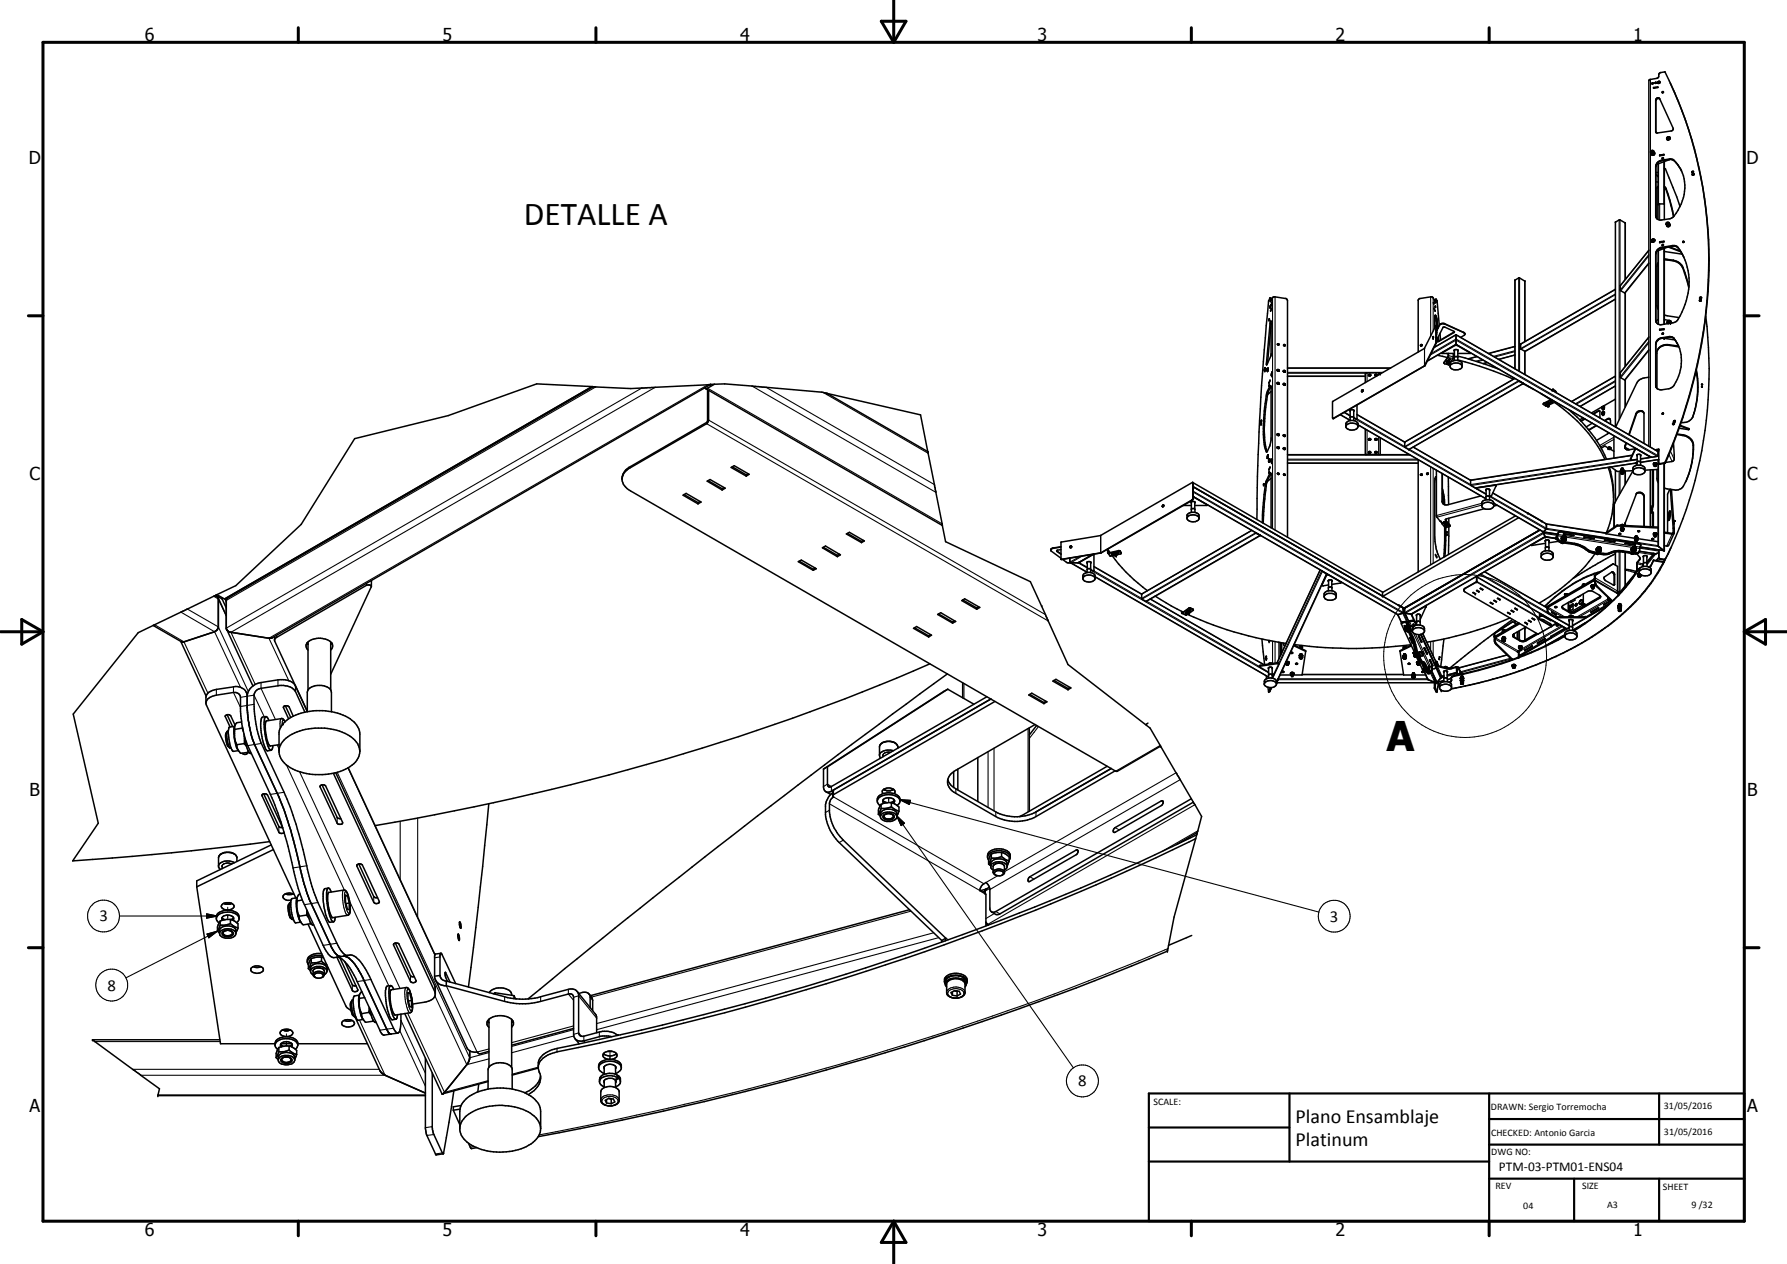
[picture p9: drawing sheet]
<svg xmlns="http://www.w3.org/2000/svg" width="420mm" height="297mm" viewBox="0 0 420 297" stroke-linecap="round" stroke-linejoin="round" font-family="sans-serif">
<defs><g id="words">
<text font-size="9.6" x="326" y="176.4">A</text>
<text font-size="7.9" x="123.2" y="52.9">DETALLE A</text>
<g font-size="4.7">
<text x="304.6" y="263.9">Plano Ensamblaje</text>
<text x="304.6" y="269.3">Platinum</text>
</g>
<g font-size="4.2">
<text x="34" y="9.6">6</text>
<text x="104" y="9.6">5</text>
<text x="174" y="9.6">4</text>
<text x="244" y="9.6">3</text>
<text x="314" y="9.6">2</text>
<text x="384" y="9.6">1</text>
<text x="6.8" y="38.7">D</text>
<text x="410.6" y="38.7">D</text>
<text x="7" y="112.9">C</text>
<text x="410.8" y="112.9">C</text>
<text x="7" y="187.1">B</text>
<text x="410.8" y="187.1">B</text>
<text x="7" y="261.4">A</text>
<text x="410.8" y="261.4">A</text>
<text x="34" y="290.4">6</text>
<text x="104" y="290.4">5</text>
<text x="174" y="290.4">4</text>
<text x="244" y="290.4">3</text>
<text x="314" y="290.4">2</text>
<text x="384" y="290.4">1</text>
</g>
<g font-size="3.9">
<text x="23.4" y="216.5">3</text>
<text x="312.7" y="216.6">3</text>
<text x="25.3" y="232.8">8</text>
<text x="253.5" y="255.3">8</text>
</g>
<text font-size="3.1" x="352.4" y="275.2">PTM-03-PTM01-ENS04</text>
<g font-size="2.4">
<text x="271.2" y="259.7">SCALE:</text>
<text x="350.6" y="260.8">DRAWN: Sergio Torremocha</text>
<text x="391.2" y="260.6">31/05/2016</text>
<text x="350.6" y="267">CHECKED: Antonio Garcia</text>
<text x="391.2" y="266.7">31/05/2016</text>
<text x="350.6" y="271.4">DWG NO:</text>
<text x="351.6" y="279.3">REV</text>
<text x="372" y="279.4">SIZE</text>
<text x="391" y="279.6">SHEET</text>
<text x="358.1" y="284.1">04</text>
<text x="377.9" y="283.8">A3</text>
<text x="397.7" y="283.8">9 /32</text>
</g>
</g></defs>
<g fill="none" stroke="#000" stroke-width=".24">
<path d="M388.8 36.3h.1M388.8 36.4h.1M381.4 110.2v.1M381.4 110.5v.2M384.7 126.1v.1M384.7 126.3v.2M305.9 153.8h.1M305.9 154v.2M330.3 153.8v.1M330.3 154.1v.1M332.3 158.3v.1M332.3 158.5v.2"/>
<path d="M343.7 158.9v.3M353.6 149.8h.1M353.6 149.9v.2M380.8 141.9v.2M208.9 186.3h.1M208.9 187.5v1.1M53.5 213.2v.7M53.5 215.1v1M67.3 243v.6M67.3 244.8v1M143.4 248.7v.2M143.4 247.4v1.5"/>
<circle cx="344.5" cy="154.2" r="19.1"/>
</g>
<g fill="none" stroke="#000" stroke-width=".35">
<path d="M388.4 19.6l.2-.2 .1 .2-.2 .1zM388.7 19.6l-.3 .1M389.2 19.4l.2-.1v.3h-.2M389.2 19.4v.2M389.2 19.6h.1M389.2 19.5v.1M389.2 19.4h.3M389.2 19.4v.1M389.9 19.6h.2M390.2 19.4l-.2-.1-.1 .3M390.2 19.4l-.1 .2M390.3 19.5v-.3l-.4-.1-.2 .4 .3 .1"/>
<path d="M390.3 19.5l-.3 .1M392.7 19.5l1 2.3M388.1 35.8l.1 .1M388.2 35.9l.1 .1M388.3 36l.4-.1 .2 .3M388.4 35.6v.2l.2-.2M388.4 35.6v.1M388.4 35.6h.2M388.4 36l.1 .3M388.5 36.2v.2M388.5 36.3v.1M388.5 36.4h.2"/>
<path d="M388.5 36.3h.1M388.6 35.6v.1M388.6 36.3l-.1 .1M388.6 35.6h-.2M388.6 35.9l-.2 .1M388.7 36.4h.1M388.8 20.6l1-.2v.2l-1 .1zM388.8 35.5v.1M388.8 20.6h.1M388.8 35.5a.39 .39 0 0 0-.5-.1 .39 .39 0 0 0-.2 .4M388.8 35.7l-.1 .2M388.8 35.6v.2a.36 .36 0 0 1 .2 .4 .36 .36 0 0 1-.5 .2 .36 .36 0 0 1-.2-.4"/>
<path d="M388.8 20.6v.1M388.9 36.1v.1M388.9 36.2l-.2 .2M388.9 36.2l-.3 .1M389.3 31l.3 .3 3.3-.5 .3-.2 .2-.3-3.4-7.3-.5 .1-.2 .4v7.6M389.7 38.1l1-.5 2-.3a1.5 1.5 0 0 1 1.4 .9 9.4 9.4 0 0 1 .4 11.2l-.4 .7a2.34 2.34 0 0 1-1.6 1.3l-2.3 .3-.7-.3-.2-.6v-11.7zM389.8 20.5l-1 .1M389.8 38.5v13.1M390.2 36.4l1-.1v.1l-1 .2zM390.3 23.3l-.1-.1a.57 .57 0 0 0-.9 .4M390.8 21.6l.2-.1 .1 .2-.2 .1zM390.8 37.1l.3-.1v.2l-.2 .1z"/>
<path d="M391.1 37.2l-.2 .1M391.1 21.7l-.2 .1M391.2 36.3l-1 .1M391.3 38v13.6M391.3 39.6h.1M391.4 39.6h.1M391.5 39.6l3.5 8.9M392.2 32.4v.2M392.2 32.4v.1M392.2 32.5v.1M392.2 32.2l-.2 .1-.1 .4 .5 .1M392.2 32.2l.4 .1v.3"/>
<path d="M392.2 32.2l-.2 .1v.5M392.3 32.4l-.1 .1M392.3 32.4l-.1 .2M392.3 32.4h-.1M392.5 32.8h-.1M392.5 37.5l-1.7 .3a1.6 1.6 0 0 0-1.5 1.4M392.5 37.5h.5a4.7 4.7 0 0 1 2.4 2.8M392.5 37.5l-3 1.2M392.5 32.7l-.4 .2M392.6 32.6l-.1 .2M392.6 32.6l-.4 .2-.2-.2M394.4 23.4a97.8 97.8 0 0 1 7 28.1"/>
<path d="M396.3 28.4l-1.6-4.4-3.2-7.1-1.2 .2-.2 .2-.2 .9-.2 .2-1.9 .4-.1 .1v85.9M396.9 30.1a102.8 102.8 0 0 1 2.7 53 117.1 117.1 0 0 1-8.2 25.7l-1.2 .2-.2-.2M387.7 58.8l-6.7 8.3v1.2l1 .6 5.7-7M388.2 56.6l.2 .3 .4-.1M388.3 56.6v.1M388.3 56.7l.1 .1M388.3 56.5v.1M388.3 56.7h.1M388.4 56.3l.4-.1 .2 .2M388.4 56.8l.3 .1M388.4 56.8l.1 .1M388.6 56.4v.2"/>
<path d="M388.6 56.4v.1M388.6 56.4l.2 .1M388.6 56.5v.1M388.6 56.5h.2M388.7 56.2l-.5 .4M388.8 56.9h-.2M388.8 56.5l-.2 .1M388.9 56.2l.2 .4M389 56.6l-.1 .2M389 56.4h.1M389 56.5v.2M389 56.7l-.2 .2"/>
<path d="M389 56.4v.1M389 56.5l-.2 .3M389.3 50.7l.1 .5M389.3 42.7l.5 .1M389.3 40.5l.5 .1M389.3 40.9l.5 .5M389.3 41.1l.5 .4M389.3 59.7l.3-.7 .6-.6 3.4-.6 .9 .4 1.1 1.5M389.6 59l2.6-1 3 1.2M389.7 43.9l-.1 .4v7.1M389.8 58.9v17.3M389.8 43.8l-.1 .1"/>
<path d="M389.8 43.9h-.1M390.2 56.8l1-.1v.2l-1 .1zM391 57.6l-.1 .1M391.1 57.5l-.2-.1-.1 .3M391.1 57.5v.2h-.3M391.1 57.6l-.2 .1M391.2 56.8h-1M391.3 58.4v17.8M391.3 43.8l.4 .4 .5 1.4 1.3 5.2M391.3 44l.4 .5 .8 2.5 1 3.9M391.3 59.1l4.3 .6M391.3 47.9l-1.5 .1"/>
<path d="M391.8 52.8l.3 .1M392 52.8h.1M392 52.9l.2 .3M392 52.5h.1M392.1 53l.1 .2M392.2 52.4v.2h-.2v-.1M392.2 52.4v.1M392.2 52.4l-.2 .1M392.2 52.5h.1M392.2 52.5l-.2 .1M392.4 52.7l-.3 .2M392.4 52.7l-.2 .1"/>
<path d="M392.4 52.7l.1 .3M392.5 52.6l.2 .2-.2 .4h-.5l-.1-.4M392.5 52.6l-.1-.3-.4-.1-.3 .3 .1 .3M392.5 52.9v.1M392.5 52.4v.2M392.5 52.6l-.1 .1M392.5 58l2.5 1M392.5 53h.1M392.5 53l-.3 .2M392.8 58l-.1 .1M392.8 58h.1M392.9 58l-.1 .1"/>
<path d="M392.9 58v.2M395.6 59.7l.3 .8M395.7 56.8l.2-.1v.2l-.2 .1zM396 56.9l-.3 .1M397.9 40.5l.1-.1 .1 .2M397.9 40.5v.1M397.9 40.6h.1M398 40.8h.3l-.1 .3h-.3zM398 40.5h.1M398.1 40.5l-.2 .1M398.1 40.5v-.2h-.3v.2l.2 .1M398.1 40.5l-.1 .1"/>
<path d="M398.2 41l-.2 .1M398.2 41.1l-.1-.2-.1 .2M398.2 41.1h-.2M401.5 53.5l.2 4.8M401.8 58.7a116.4 116.4 0 0 1-10.4 50.2l-1.1 .2-.3-.2M298.3 70.7h.1M298.3 70.7l-.3 3a470.6 470.6 0 0 0-2.1 30.5l-.4 17.9M298.4 74.9v.4zM298.4 74.9h.1M298.6 70l.1 .9 .5-1 .3-.1 2.9 .3 .3 .5v55.6M298.6 70l.3 .1v.4M298.6 70l-.3 .7"/>
<path d="M298.7 71.8h.1M298.7 73h.1M298.7 71.8l-.1 .6zM298.8 75.4l.1 8-1.1 2.3zM298.8 71.8h.1M298.9 71.5l-.1 .3zM298.9 71.8h.1M298.9 76.1l-.9 9.3M299 72.4l-.3 .8zM299.1 71.1l-.1 .3zM336.9 79.3v.2M336.9 79.5l.1-.4v.4"/>
<path d="M336.9 79.5h.1M337 79.3h.1M337 79.2v.1M337 79.4v.1M337 79.4h.1M337.1 71.4v-.3v.3M337.1 71.4h.1M337.1 72.4l.3 .8zM337.3 73h.1M337.4 74.2l-.1 2.8M337.5 71.9v.1M337.5 71.9v.4z"/>
<path d="M337.6 76.5l-2.7 5.4-21.5 12.4M337.6 70.3v.9l-.6-1.2-.3-.2-2.9 .3-.4 .4v12.2M337.6 70.3l.3 .4M337.6 70.3l-.2 .1v.4M337.7 76.5h-.1v4.1l-2.7 5.4-21.5 12.3M337.7 76.5v4.1l-2.6 5.3-21.6 12.5-.2-.2v-3.8M337.7 79.3l.1 .1M337.8 78.6l-.1 .2M337.8 76.5l-.3-2.4 .4 .7 .2 2.4M337.8 79.4l-.1 .1M337.8 76.5l.1 1M337.9 70.7h.1"/>
<path d="M337.9 77.6l-.1 .8M337.9 77.6l.7-1.4 .9-.2 4.6 2.1M337.9 77.5v.1M337.9 77.5h-.2M337.9 70.7l.5 5.8M338 79.5v.7M338.2 79.1l.1 1M338.5 76.4l.6-.3 .6 .1 4.4 1.9M338.6 78.3l.1 1.6M342 78l-3.8 2.2h-.4M342 78l-3.8 2.3-.5-.1M342 78l-2.3-1.1h-.3l-1.7 3.2"/>
<path d="M342.3 78.7v2.2M342.3 78.7l47.5 27.3M342.3 78.7l-5.1 3M344.1 78.1l.3 .3M344.4 78.4v.1M344.4 78.4l-.1 .3-.9 .6M356.2 65.8v20.9M356.2 65.8h.1M356.2 65.8l1.1-.5 1.3 .7v14.3M379.8 70.3l-21.2 12.3M379.8 68l-22.2 12.8M382.1 65.7v-13.3l-1.4-.7-.9 .5v48.1"/>
<path d="M382.1 68.7v17.4M387.7 79.2l-6.8 8.4 .2 1.2 1 .5 5.6-7M389.3 75.3l.1 .4M389.3 75.4v-15.8a1.62 1.62 0 0 1 1.4-1.5l2.6-.4 .9 .2a14.2 14.2 0 0 1 1.3 15.4 4 4 0 0 1-1.5 2.3l-3.6 .7-.5-.1-.5-.5M389.3 75.4l.1 .3M389.7 62l.1-.2-.2 .8v9.2l.2 .9M389.8 75.1l-.5 .3M390.2 77.4l1-.1v.2l-1 .1zM391 79.5l2.9 .4M391.1 78.4l-.2-.1-.1 .2M391.1 78.4l-.3 .1M391.1 78.4l-.2 .1"/>
<path d="M391.2 77.3l-1 .1M391.3 60.9a4.4 4.4 0 0 1 4.3 1.7l1.5 4.8M391.3 74l3.5 .6M391.3 61l2.1 .3a2.95 2.95 0 0 1 2.3 1.7l1.4 4.6M391.3 75.1l1.1 .2M392 75.6l.2 .5M392 75.6v.3l.2 .2M392.2 75.4l-.2 .2M392.4 75.3l-.3 .4 .3 .3M392.4 75.3l.4 .1 .2 .5M392.5 75.5l-.1 .1M392.5 75.5l.1 .1"/>
<path d="M392.5 75.4v.1M392.5 75.4l-.1 .2M392.5 75.4l.1 .1M392.6 75.6h.1M392.6 75.5l-.1 .2-.1-.1M392.6 75.5v.1M392.7 75.4l.1 .3-.2 .3M392.8 75.9v.1M392.8 75.7l-.1 .3M399.7 69.8h.2l.2 .2-.4 .2zM399.7 70.1h.3zM399.9 70.7h-.2"/>
<path d="M400 70.7l-.3-.1v.1M400 70.1h-.2M400 70.7h-.1M401.1 74.3a99.3 99.3 0 0 1-9.7 57.3h-.1M139.2 90.8l.3 .1M139.2 90.8l-86.4 50-1.8-1.1M139.2 90.8l-13-.6-20.8 7.5-22 5.4-12.6 20.1-15.4 14.4-4.4 2.1M165.9 91.3l55.7 32.2M166.4 91.6v7.4l-.2 .2-18 10.4a3 3 0 0 0-1.9 2.9 3 3 0 0 0 1.9 2.9l114.1 65.8 .4 .1 10.2-6M166.6 91.7v7l-.3 .8-18.5 10.7-1.2 1.2-.3 1M167 90.3l-18.7 1-8.8-.4M167 90.3h.1"/>
<path d="M167.1 90.3l-103.1 59.6-.8 .1-9.2-1.5-.7-.5-.1-6.9 .2-.5 86.1-49.7M168 90.3l2.4-.1 6.4 .5 16.4 1.5 1.3 .3M168 90.3h-.9M168 90.3l-1.8 1-.5-.2M194.5 92.5l23.6 13.6M194.5 92.5l21.9 5 1.7 8.6M296.5 99.4v.5zM296.5 98.8v.4zM297.3 86.7l.1 .2M297.3 86.9h.1M297.3 86.7h.1M297.4 86.4l.1 .1"/>
<path d="M297.5 86.7l-.1 .4M297.5 86.4h-.1l-.1 .5 .1 .3M297.5 86.4v.4M297.5 86.8l-.2 .4M297.5 86.4l.1 .3M297.6 87l.5 .1M297.6 87l-.2 .2M297.6 86.7v.3M297.6 86.6l.6 .1M298 87.1v.2l.1-.2M298 86.7l.1-.2v.6M298.4 89.9h.1"/>
<path d="M298.4 90.7v.1M298.4 90.7v-.3v.4M298.4 90.7h.1M298.6 90.7l.3 .1v12.6l-.3 1.4-.6 1.3-.2 .1a10.3 10.3 0 0 1-.8-4.1 46 46 0 0 1 .9-9.9zM298.6 89.3l-.2 .8zM298.8 90.8l-.8 2a32.2 32.2 0 0 0-.2 13l.1 .3M298.9 92l-.9 .8M298.9 88.1v.2M299 87.8v.4M299 87.9h.1M299 87.8h.1M299 87.5l.1-.1v.6l-.2 .3"/>
<path d="M299 87.5v.1M299 87.5l-.1 .8M299 87.9v.1M299.1 87.5h-.1M299.1 87.9l-.1 .2M299.2 87.7l-.1 .1M300.3 87h.2l.2 .2M300.3 90l.3 .1 .1 .2M300.3 87.1l.2-.1 .1 .2M300.3 90.2l.1-.1 .2 .2M300.3 89.9a.26 .26 0 0 1 .4 0 .26 .26 0 0 1-.1 .4l-.3-.1zM300.3 87.1v-.2l.2-.1 .2 .1v.3"/>
<path d="M300.3 87.1l.3 .1M300.3 80.9l.2 .2M300.3 80.9l.3 .2M300.3 80.9l.3-.1v.3M300.4 81l.2 .1M300.5 81.1h.1M300.7 87.2h-.1M301.7 87.2h.3l.2 .2M301.7 90.3h.3l.2 .1-.1 .2M301.7 87.2l.2-.2 .2 .1 .1 .3M301.7 87.2l.1 .2M301.8 90.4l-.1-.2 .3-.1 .2 .1v.3"/>
<path d="M301.8 87.3l.1-.1 .2 .3M301.8 81.2l.3 .1M301.8 90.4l.2-.1 .1 .3M301.8 87.4l.3 .1M301.8 90.4l.3 .2M301.8 81l.4 .1v.1l-.3 .1zM302.2 87.4l-.1 .1M302.7 86.5h24.3M302.7 88.4h18.3M313.4 94.3l-.1 .1M315.1 97.5l2.3 1.3M316.1 96.9l1.3 .8"/>
<path d="M316.6 99.3a1.74 1.74 0 0 1 2.7 .3 1.49 1.49 0 0 1-.8 1.4 1.49 1.49 0 0 1-1.7-.2l-.4-.5zM317.4 96.4l.3-.1 .6 .1M317.4 96.4v2.4M317.4 96.4v.3M318.3 96.4v2.4M318.3 96.4v.3M319.1 95.2v3.2l-1.1-.5-.6 .2M319.1 97.4l11.2 6.5M319.3 99.9l30.1 17.3M320.2 91.8h.1M320.2 91.9h.1M320.2 92h.1"/>
<path d="M320.3 91.6l-.2 .3 .1 .2M320.3 91.6h.1M320.4 91.6v.3M320.4 91.9l-.2 .2M320.4 91.9l.1-.2h-.2l-.1 .2 .1 .1M321.8 88.2l.1-.1 .4 .1M321.8 88.3l.2-.2 .1 .2M321.8 88.3v-.2l.2-.2 .3 .2-.1 .2M321.8 88.3h.4M321.9 88.3h.2M323.2 88.2l.2-.1 .4 .1M323.4 88.3a.22 .22 0 0 1 0-.3 .22 .22 0 0 1 .3 0 .22 .22 0 0 1 0 .3"/>
<path d="M323.4 88.3l.1-.2 .2 .2M323.4 88.3h.3M323.4 88.3h.2M324.5 87.9l-.2-.3-3.2 .1-.1 2.2M334 81.1l.2-.2 .2 .2-.3 .2zM334 81.3l.3-.2-.2 .2M337.7 80.1l.1 .1M337.9 83.5l2.4 .5M339 83l3 .1M339 82.9v.1M340.1 85.3h.2M340.1 85.2v.1"/>
<path d="M340.1 83.1l.4 .1M340.1 85.1l.1 .1M340.2 85.1l-.1 .1M340.2 84.9v.3M340.2 85.2h.1M340.3 85.2l.1-.2 .3 .2M340.3 84.9v.1M340.3 84.9l.2-.1 .2 .2M340.3 85l-.1 .2M340.3 84.9l-.1 .2M340.3 85.3v.3M340.3 85.5h.3"/>
<path d="M340.3 85.6h.1M340.4 84.8l-.2 .1M340.4 84.8h.2M340.4 85.5h.2M340.4 84.9l.1 .1M340.4 85.5l-.1 .1M340.4 84.7l.2 .1M340.5 85.5l.1 .1M340.5 83.1v.7l-1 1.3 .1 .4 .7 .1h.3l1.1-1.4v-1.1M340.5 85h-.2M340.6 83.1v.7l-1.1 1.5M340.6 85.6h-.3"/>
<path d="M340.6 85.3v.3M340.6 84.8l.2 .2M340.6 84.9l.1 .2-.2-.1M340.7 85.2l-.1 .1M340.7 85.2l-.4-.1v.2M340.8 85l-.1 .2M340.9 84.4h-.2l-.3 .4M340.9 86a1.7 1.7 0 0 1 2.9 .1M340.9 84.4l-.2 .4M340.9 84.4l-.3 .4M341 85.2a2.08 2.08 0 0 1 2.7 0 1.13 1.13 0 0 1 0 1.2 1.13 1.13 0 0 1-1.1 .5h-.9l-.6-.4-.2-.3zM341.6 84.3l.3 .1"/>
<path d="M341.7 83.4l.3 .1M341.9 82.3h.1M342 82.3v1.6M342 83.9l-.1 .8M342 83.9l.3-.1 .4 .1 .1 .8M342.3 80.9l45.8 26.5 1.6-.2 .1-1.2M342.3 80.9l-6.7 4M342.8 82.3l-.8-.1-.1 .1 .1 .2M342.8 82.3v.2M342.8 83.7l6.5 1.9 3.1 1.2M342.8 84.6a81 81 0 0 1 13 4.5M342.8 82.3v1.6"/>
<path d="M342.8 82.3h.1M345.7 83l-3.4-1.9-3.3 1.9M345.7 82.9v.2h-2.9M347.2 83.8l-2 .5M349.7 85.2l-1 .3M356.1 88.9l-25.8 15M356.2 83.4l-3.8 1.1M356.2 81.4l-6.2 1.7M357.1 89.5l1 .6M357.2 89.5l.9 .5M357.5 80.8l.1 1.2 1 .6M357.5 80.8h.1"/>
<path d="M358.1 90.2l2.5 1.3M358.2 90.1l-26.9 15.5-.9-.5M358.2 90.1h-.1M358.6 82.6v5.4M362.2 92.5l2.4 1.4M363.8 95l.1 .2M363.8 94.8l-.1 .2-.2-.1M363.8 94.9h.3M363.8 94.9v.1M363.8 94.8v.1M363.9 95.1v.3M363.9 95.4h.1"/>
<path d="M363.9 95.3h.3M363.9 95.4h.2M364 94.7h.1M364.1 94.7v.2M364.1 95.4h.1M364.1 94.9l.2 .1M364.1 94.7l.2 .2M364.2 94.6v.1M364.2 95.1v.3h-.3M364.2 94.7l.1 .4-.5-.1 .3-.1 .1 .3M364.2 94.7h-.4v.4l-.3-.1 .3-.3M364.7 93.9l-1.8 .9v.2l.5 .4h.5"/>
<path d="M364.8 93.9l-1.9 1.1M364.9 94.4l-.6 .3M364.9 94.4l-.8 .3M364.9 94.4h.1M364.9 94.5l-.6 .3h-.5M364.9 94.4v.1M365.1 91.5l-.2 .2M365.1 91.5l-.1 .2M365.1 91.5h.1M365.2 91.5l.5 .4 .1 .3M365.5 94.6a34.6 34.6 0 0 1 11.8 13.3M365.7 94.4l-1.5 .8"/>
<path d="M368.8 96.3l3 2.7M369.5 96.6l-.1 .1M371.8 99a29.3 29.3 0 0 1 5.9 8.9M372.2 98.2l-.8 .5M372.6 98.4l-.9 .5M372.6 98.5l-.8 .5M374.4 99.4l-1.5 .9M375.3 100l-1.8 1M376.1 96.5l-1.4 .8M376.1 96.5l-1.5 .7M376.1 96.5v1.7M376.6 95.6l-2.4 1.4"/>
<path d="M376.6 97.3l.3 .1M376.6 96l.3 .1M376.7 96l.2 .1M376.7 96h.1M376.8 97v.1M376.8 97.1h.1M376.8 95.8h.1M376.8 96.9v.1M376.8 96.9v.2M376.8 96.9h.1M376.9 95.6l-.1 .2M376.9 95.6h-.1"/>
<path d="M377 95.4l.2 .1v.4M377 96.7l.2 .1v.4M377 95.8l.2 .1-.3 .2M377 95.4l-.4 .2v.4M377 96.7l-.4 .2v.4M377 97.1l-.3 .2 .2 .1M377 97.1l.2 .1M377 95.4v.4M377 96.7v.4M377 97.1l-.4 .2M377 95.8l-.3 .2 .2 .1M377 95.8l.2 .1"/>
<path d="M377 95.8l-.4 .2M377 95.8l-.3 .2M377.2 97.2l-.3 .2M377.2 97.2h.1M377.2 95.9l-.3 .2M377.3 98.8l1.1-.5 .3 .5v.8M378.5 98.4l-.4 .1-.7 .4M379.8 88.4l-10.3 6M379.8 90.7l-8.3 4.8M379.8 93.8l-2.8 1.6M381 88.6v.1M382.1 89.2v6.4"/>
<path d="M386.5 97l-.1-.1a1.09 1.09 0 0 0-1.7 .5l-1.6 4.8M387.7 88.6l-1.5 .3-.8 .4-.4 .5-5.1 10.5M389.3 90.6l.1 .5M389.3 80.9a1.72 1.72 0 0 1 1.5-1.4 3.3 3.3 0 0 1 2.5-.1l1.3 1.8M391.1 97.2l-.2 .1M393.3 99.5l.3-.1 .1 .2-.4 .2zM393.5 99l.3-.2 .1 .1-.3 .3zM393.6 99.6l-.2 .1M393.6 99.6v.1M393.6 99.6l-.2 .1h.1M393.8 99.1l-.2 .1M393.8 99.1l-.2-.1v.2"/>
<path d="M394.7 81.3a9.8 9.8 0 0 1-1.4 9.6 3.8 3.8 0 0 1-2.6 .7l-1-.2-.3-.3M394.7 81.3l-2.2-.3a2.38 2.38 0 0 0-2.9 1.7v8.6M394.7 81.3a3.2 3.2 0 0 0-1.4-2.1l-1-.1a3.3 3.3 0 0 0-2.8 1l-.2 .7 .1 10.3M394.7 81.5l-2.3-.3a2.53 2.53 0 0 0-2.7 1.1M395 99.9l2 .8M398 98.1h-.1M398.6 96l-.3 1a2.55 2.55 0 0 1-3 2.3M398.6 96l-.6 2.1M398.8 87.1a22.4 22.4 0 0 1-.2 8.9M398.9 86.9a21.1 21.1 0 0 1-.3 9.1M400.1 90.3l.2 .1zM400.1 91h.1"/>
<path d="M400.2 90.8l-.1 .2h.2M400.2 90.8l.1 .1M400.3 90.9v.1M160.6 116.4l.7-.4 3.5 2-.7 .4zM160.8 116.2l3.3 1.9M164.1 118.1v.3M164.6 117.9l-.5 .2M166.3 113.1l.7-.4 3.5 2-.7 .4zM166.5 112.9l3.3 2M169.8 114.9v.2M170.3 114.6l-.5 .3M171.9 109.9l.7-.5 3.5 2.1-.6 .4z"/>
<path d="M172.2 109.7l3.3 1.9M175.5 111.6v.3M175.9 111.3l-.4 .3M218.1 106.1l3.5 17.4M273.3 118.9v.1l.3-.1M273.4 118.9h.1M273.5 118.9h-.1M273.5 118.8l-.1 .1M273.5 118.7l-.2 .3 .1 .1 .2-.2M273.5 118.7l-.2 .1M273.5 118.7l.1 .2M273.5 118.7h.1"/>
<path d="M278.2 118.8h1.9M280.1 118h.1M280.1 118.2h.1M280.1 118v2.4M280.1 118v.1M280.1 118l.6-.1 .3 .2-.1 .1M280.1 119.6l.2-.1 .6 .1M280.4 113.4l-21.6 12.5-9.3 1.5M280.4 113.4h.1M280.4 113.4v3.8l-.1 .3-21.5 12.4-9.3 1.5M280.5 116.8l3.4 1.9M280.5 114.3l49.4 28.6"/>
<path d="M280.5 116.7l48.1 27.7M280.5 113.4v3.9l-.2 .3-21.5 12.4M280.5 113.4l44.6 25.7v1M280.9 119.6l.1 .8M280.9 118v1.6M281 118h-.1M283.9 118.7l-3 .1M283.9 118.6v.1M297.1 113.7v.3zM297.8 106.2h.1M297.9 113.2l-.6 5.1-.3 4.7M298 107.7h.1"/>
<path d="M298 107.4h.1M298.1 107l-.1 .7 .1-.3M298.1 107.2h.1M298.1 107.2v.2M298.1 106.9v.5M298.1 106.9v.7M298.1 106.9h.1M298.1 106.9l-.1 .1M298.4 108.1h.1M298.4 108.1v.1M298.4 110.3h.1M298.4 108.2h.1"/>
<path d="M298.4 107.8l-.1 .4 .1 .4M298.4 107.8l.1 .1-.1 .6M298.4 110.9v.3M298.4 111.2h.1M298.4 110.9h.1M298.4 108.5h.1M298.4 107.8v.8M298.5 107.8l.1 .6M298.6 108.4h.1M298.6 109.7l-.2 .8zM298.6 108.4l.5 .1M298.6 108.4l-.2 .2"/>
<path d="M298.7 108l.5 .1M298.7 111.1h.1M298.7 111.1a9 9 0 0 0-1.5 5.1l-.4 6.6M298.7 111.1l.2 .3v12.6M298.8 111.3l-.9 1.9M298.9 112.4l-1 .8M299 108.1l.1-.2 .1 .2M299.2 108.1l-.2 .6-.1-.2M300.3 105.2l.4 .2M300.3 102.1h.2l.2 .2M300.3 102.2v-.2l.2-.1 .3 .2-.2 .3M300.3 102.2h.2l.1 .2"/>
<path d="M300.3 105.3l.2-.1 .1 .2M300.3 105.3l.3 .1M300.3 105.3v-.3h.2l.2 .1v.3M300.3 102.2l.3 .2M300.3 111.3l.3 .2M300.3 111.3l.3-.1 .1 .2M300.3 111.3l.1 .1M300.4 111.4l.2 .1M300.4 111.4l.1 .1M300.7 111.4l-.2 .1M300.7 105.4h-.1M301.7 102.3l.5 .1"/>
<path d="M301.7 105.4h.3l.2 .2M301.7 102.4l.4 .2M301.7 102.4l.1-.2h.3l.1 .3M301.8 105.5l-.1-.2 .3-.1 .2 .1v.3M301.8 102.4h.2l.1 .2M301.8 105.5l.1-.1 .2 .3M301.8 111.5h.2M301.8 105.5l.4 .1M301.8 111.6l.2-.2 .2 .1-.1 .2M301.8 111.6l.3 .1M302 111.6h-.2M302 111.6v.1"/>
<path d="M302 111.5l.1 .2M302.2 102.5l-.1 .1M302.2 102.4v.1M302.7 108.8h30.7M302.7 106.8h28.7M316.4 100.2a1.73 1.73 0 0 1 2.9 0M321 100.9v5.9M321.1 106.8h3.3M321.8 106.3l.1-.1 .4 .1M321.8 103.3l.2-.2 .3 .2M321.8 103.4v-.2l.2-.2 .3 .2-.1 .2M321.8 106.4l.2-.1 .2 .1"/>
<path d="M321.8 103.4l.1-.1h.2v.1M321.8 106.4v.1M321.8 106.5v-.3l.2-.1 .3 .1-.2 .3M321.8 103.4h.4M321.8 106.5h.3M321.9 106.5h.2M322.2 106.5h-.1M323.2 106.3l.2-.1 .4 .1M323.3 103.2l.2-.1 .3 .2M323.4 106.5a.22 .22 0 0 1 0-.4 .22 .22 0 0 1 .3 0 .22 .22 0 0 1 0 .4M323.4 103.4a.22 .22 0 0 1 0-.3 .22 .22 0 0 1 .3 0 .22 .22 0 0 1 0 .3M323.4 103.4v-.1h.2l.1 .1"/>
<path d="M323.4 103.4h.3M323.4 106.5h.3M323.5 106.5h.1M323.5 106.5h-.1M323.7 106.4l-.2-.1-.1 .2M323.7 106.4v.1M324.5 102.9v3.9M330.3 103.9v1.2M330.3 105.1h.1M332.3 105.1l13.5 7.8M333.4 108v26.4M334 111.5l.2-.1 .2 .1-.2 .2z"/>
<path d="M334.3 111.6l-.2 .1M334.3 111.5l-.3 .2M335.4 111.3l.3-.1 .1 .2-.3 .1zM335.8 111.4l-.2 .1M335.8 111.3l-.3 .2M337.4 112.5l.3 .3M337.4 112.5v14.8l.3 1.9 1 2.2M337.6 112.1l-.2 .4M337.6 112.1l.1 .1M337.7 110.5v10.7l.9 1.3M337.7 112l-.1 .1M339.1 111.3v6.6l.2 .5"/>
<path d="M339.1 117.8l.2 .6M339.1 114.9l.4 1.8 .2 1.9M339.1 115.9l.3 2.6M339.3 118.4l.4 .2M340.5 112.1l.1 6.5M347.2 114.6l.1 .3 2.1 1.2M348.2 116.5l-7.8 2.1h-.7M348.4 118.8a1.67 1.67 0 0 1 2.8 0M349 119.5l-8.9 2.4-.3 .2M349.4 115.1h.1M349.4 116.7l.3-.2 .5 .2M349.4 115.3l-.1-.1a.45 .45 0 0 1 .5-.4 .45 .45 0 0 1 .4 .5"/>
<path d="M349.4 116.7v.1M349.4 115v2.5M350.2 115v2.5M351 115.8l12.5 7.3M351.2 118.3l11.6 6.7M351.2 118.2a1.69 1.69 0 0 0-2.8-.1v.9a1.65 1.65 0 0 0 2.8-.2M351.2 118.2v.7M351.7 114.2l-.3-.2-4.2 .7M351.7 113.9l-1 2.6-.5 .1M352 118.7l-.8 .2M375.4 100l-1.8 1.1M378.1 109.9l.9 3.2 .4 3.3"/>
<path d="M378.1 105.3l-.8-.5-.8 .5M378.1 105.2v.3M378.1 105.5l.3 .1 .3-.1M378.3 105.4l.2 .1zM378.3 101.7l-2.9 1.8M378.3 105.5h.2zM378.4 109.8a23.1 23.1 0 0 1-.7 15.3M378.4 105l-.3 .2M378.4 105l.3 .2v.3M378.4 105v.2M378.4 105.2l.3 .3M378.4 105.2l-.3 .2"/>
<path d="M378.4 105.2l-.3 .3M378.6 105.5l.9 .5M378.7 109.7l1.5 1.1 .9-.1M379.5 102.4v5.2M379.6 118.2l-.1 .7v5.1M379.8 110.5v7.4M381 110.5l.2 .3M381.2 111l-.1 .1M381.2 110.8v.5M381.2 110.8l-.1 .3M381.2 111h.5v.3l-.4 .1-.2-.3M381.2 110.8l.4-.1 .2 .3"/>
<path d="M381.2 110.1l.3-.1 .2 .2-.4 .1zM381.2 110.4l-.2 .1M381.2 110.4l.6 .1M381.2 111.1v.1M381.2 110.6h.4M381.2 110.4h.5M381.3 110.1h.3M381.3 111.3h.3M381.3 111.2v.1M381.3 111.1v.2M381.3 111.1l.3 .1M381.4 111.1l-.1 .1"/>
<path d="M381.5 110.9l.3 .1M381.5 110.7v.2M381.5 110.9h-.3M381.6 111.3h-.3M381.6 111.2v.1M381.6 110.7h-.1M381.6 111.2h.1M381.6 110.6h-.4l.2 .1M381.6 111.3h.1M381.6 110.6v.1M381.6 110.7h.1M381.8 110.5h.1"/>
<path d="M381.8 111l-.1 .2-.2-.2-.3 .1M381.8 110.5l-.1 .3M382 105.2l.2 .3 .4 .2M382.1 104.9v.5M382.1 110.7v3.1M382.1 105.3l.8 .4M382.1 105.2l1 .5M382.1 104.9v.2M382.3 104.1l-.3 .7 .1 .6M382.4 104.1l-.3 .8M382.6 105.7h.4M382.6 105.5l-.2 .2"/>
<path d="M382.7 105.6l-.1 .1M383 102.1l1.6-4.9a1 1 0 0 1 1-.7 1 1 0 0 1 .9 .7v6.9M383.7 107l-37.9 5.9M383.9 110.6l-2.1 .1M384.1 109.6a2.04 2.04 0 0 1 2.6 .4v.9a1.78 1.78 0 0 1-2.8 0v-.8zM384.5 105.5l-1.1 2.5M384.5 105.5l-1.5 .2M384.5 108.8l.2 .2 .2-.2M384.5 108.9h.1M384.6 105.4l-.1 .1M384.8 116l-2.7 6.9 .1 .6M384.8 116a1.13 1.13 0 0 1 1.8 .6v7.1"/>
<path d="M384.8 116l-.1 .1M384.8 116a1.14 1.14 0 0 1 1.7 .8v6.9M384.8 108.8h.1M384.9 108.9h-.1M384.9 108.8l-37.9 5.9-1.1-.7-.1-1.1M384.9 106.9v.1M384.9 106.9v1.7M384.9 108.6l.4-.2 .4 .2M384.9 108.6v.7M385.7 106.9v.3M385.7 106.9l-.7-.1-.2 .2 .1 .2M385.7 106.9v2.4"/>
<path d="M385.8 106.9l-.1 .1M386.7 110.7a1.64 1.64 0 0 0-2.8 0l-4.3 7.6-.1 5.6M387.9 107.3l-3-1.7h-.4l-1.1 2.4 1.5-.1M387.9 107.2l-.2 .3-2 .3M388 110.4v13.4M388.5 118.7h.2M388.5 118.7l-.2 .6a1.16 1.16 0 0 0 .1 1.2l.1-.1M388.5 110.4v8.3M388.7 110.4v8.3M388.7 118.7l-.2 1.7M388.8 109l.4-.2 .3 .1v.2M388.8 109.3l.1 .2h.4"/>
<path d="M388.8 109.1h.1M388.8 109v.1M388.9 109.1l-.1 .2M388.9 109.3h.1M388.9 109.2l.3-.1 .3 .2M388.9 108.9v.2M388.9 109.1h.1M388.9 109.3h.6M388.9 109.2v.1M388.9 108.9l-.1 .1M389 109.5l.1 .1 .2-.1M389 109.5h.1"/>
<path d="M389 109.5h.3M389 109.6l-.1-.3 .3-.1 .1 .1v.3M389.2 105.7l.8-.1v3.2M389.2 109l-.3 .1M389.2 108.9h-.3M389.2 108.9l.3 .1M389.2 108.9v.1M389.2 109l.3 .1M389.5 109.3h.1M389.5 109.3l-.2 .2M389.5 109l-.2-.2h-.4l-.1 .1v.4M389.5 109.1v.2"/>
<path d="M389.6 110.3v2.1l.2 1M389.8 110.3l-3.1 .2M390 108.1l-.2-.1v20.3l1.5 1.1M390 108l-4.3 .7M390 106h-.2M390 105.8l-.5 .1M391.3 108.9v20.5M392.6 115l.2 .1 .6 9M392.6 115l-.5 1.1v9.1M392.7 115l.2 .1M392.9 115.1h.1M393 115.1l.6 9.1"/>
<path d="M393.5 104.2l.1 3.9-.5 .4-1.5 .2M394.3 102.1a4.9 4.9 0 0 1 2.8 .8l.3 .3a2.86 2.86 0 0 1 .7 2.5l-.1 2M394.3 102l1.5 .2a2.81 2.81 0 0 1 2.4 3.4l-.2 2M394.8 100.6l2.1 .4 .2-.3M395 100.1l2 .7M397 100.8l.1 .1M397 100.7h.1M398 107.6a13.4 13.4 0 0 1-2.8 7.3 5.8 5.8 0 0 1-3.9-.2M398 107.7l-.6 2.8-1 2.7M50.5 140l-14.4 7M50.5 140h.1M50.6 140l.7 .6v6.9l-.3 .6-.6 .4-7.6 2.4-6.8-3.9"/>
<path d="M50.7 139.9l-.1 .1M50.7 139.9l1.5 .9M51 139.7l-.3 .2M87.3 137.8l-.4-.3h-.7l-21.1 12.3-.6 .6M87.3 137.8l-9.5 20.7M87.3 136.4v1.4M187.7 132l.7-.4 3.5 2-.7 .4zM187.9 131.9l3.3 1.9M191.2 133.8v.2M191.7 133.5l-.5 .3M193.4 128.7l.7-.4 3.5 2.1-.7 .4zM193.6 128.6l3.3 1.9"/>
<path d="M196.9 130.5v.3M197.4 130.2l-.5 .3M199 125.5l.7-.4 3.5 2-.6 .4zM199.3 125.3l3.3 2M202.6 127.3v.2M203 127l-.4 .3M221.6 123.5l.7 3.8 20 9.4 8.8 19.5 19.3 14.9 2.5 4.2M247.1 129.1v.4l2.4 1.7M248.4 129.5l1.1 .8M248.4 129.4l.1 .1M248.5 129.5l1 .7M249.5 128.6l-2.4 .5"/>
<path d="M249.5 128.5l-2.1 .3-.3 .3M249.5 129.2l-1.1 .3M249.5 131.4h.1M249.5 127.4h.1M249.5 131.4l.1 .1M249.5 127.4v4M249.8 131.4l1.1 .8h.8M251.5 131.2l.2 1M251.6 128.6l.1 .1M251.6 128.5v.1M251.6 132.2l4 2.3M251.7 128.5h.1"/>
<path d="M251.7 128.4v.2M251.7 128.5v.1M251.7 128.4v.1M251.7 128.4l.1 .1M251.8 128.4h-.3l.1 .3M251.8 128.5v.1M251.9 128.4l-.2-.1-.1 .2M251.9 128.4h.1M251.9 128.4v.2M251.9 128.6l-.3 .1M251.9 128.6l-.2 .1M253.8 132.2l1.8 1.1"/>
<path d="M253.8 132.1v.1M254.6 135.9a1.41 1.41 0 0 1 .7-1.3 1.41 1.41 0 0 1 1.5 .1l.7 .5v.9a1.79 1.79 0 0 1-2.9 0 1.6 1.6 0 0 1 2.7-.5l.2 .3M255.6 132.1v.1M255.6 133.8v.7M255.6 133.8l.4-.2 .4 .2M255.6 132.1v1.7M256.4 132.1a.57 .57 0 0 0-.8 .2v.1M256.4 132.1v.3M256.4 132.1v2.4M256.5 132.1l-.1 .1M257 130.3l-3.4 1.9h-1.9M257.2 130.3l-3.4 1.9"/>
<path d="M257.2 130.2v4l-.8-.3M257.2 133.1l11.2 6.5M257.5 135.6l40.8 23.5M260.5 130l.5 .7 1.2-.2M260.6 129.3v.6l2.7-.5 .3 .7-1 .3M261 129.8l-.6-.8v.8l.2 .2 2.4-.5h.3l.3 .5M261.5 130.6a36.1 36.1 0 0 0 8.3 8.2M262.1 130.1l-.7 .1M262.1 130.3h.1M262.1 130.2v.1M262.2 130.1h.2M262.2 130h.2v.1"/>
<path d="M262.2 129.9l-.1 .4M262.2 130.4h.1M262.2 130v.1M262.2 130.1l-.1 .1M262.2 130l-.1 .2M262.2 130.6h.3M262.2 130.3v.4M262.2 130.6l.1 .1M262.3 130.6h.2M262.3 130.6h-.1M262.4 129.9l-1 .3v.1l.7-.1M262.4 130.6h.1"/>
<path d="M262.4 129.9l.1 .1M262.4 129.9h.1M262.4 130.1l.1 .1M262.5 130.2l-.3 .1M262.5 130.2h-.3v.2M262.5 130.6l-.3 .1M262.5 130.2l.1 .1M262.5 130.2h.1M262.5 130.3v.4M262.5 130l.2 .1M262.5 129.9l.1 .1M262.6 130.3v.1"/>
<path d="M262.6 130.4h-.1M262.6 130.1l-.1 .1M262.6 130h.1M262.7 130.1l-.1 .2M262.7 130v.1M263 129.8v.1M263 129.8l-.5 .1M263 129.8l-.4 .2M263 129.9l-.3 .1M263 129.9h.1M268.4 139.6h.1M279.1 121.8a1.67 1.67 0 0 1 2.8 0"/>
<path d="M279.3 120.7a1.87 1.87 0 0 1 2.6 .3 1.18 1.18 0 0 1-.2 1.3 1.18 1.18 0 0 1-1.2 .3l-.8-.1-.5-.4-.1-1.1zM294.3 124.6l-25.8 15M295.3 125.2v.1M295.3 125.2l.9 .6M296.2 125.8h.1M296.2 125.8l.1 .1M296.3 125.8v.1M296.3 125.9l-26.8 15.5-1.1-.7v-1.1M310.4 133.9l-10.1 21.8M310.8 134.2l1.2 .7M310.8 137.4v.1M310.8 137.5l.3 .2 1.3-.2"/>
<path d="M311.5 139.9a1.97 1.97 0 0 1 2.6 0l.1 .3a1.71 1.71 0 0 1-2.5 .6l-.3-.5zM311.9 134.9l-11.8 25.5h37.2M312.3 135.1l-.4 .1-1.1 2.3M312.3 136.4h.1M312.4 136.7l-.1-.3 .3-.1h.5v.4M312.4 138.1l-.1 .8M312.4 138.1l.3-.2 .4 .1 .1 .9M312.4 136.4v1.7M313.1 136.4h.1M313.1 136.4v1.7M315.2 136.8h.1M315.3 136.8l-.2 .2-2 .3"/>
<path d="M337.5 130.3l.3 .8zM337.8 130.9h-.1M338.6 122.5h.2l.4 .5M338.7 122.5l.3 .5M339 123.1l.7 .8M339 123v.1M339 123h.2M339.2 123l-.2 .1M339.4 123l.2 .2 .5-.1M339.5 123h.1M339.6 123.1h.3M339.6 123.1h.2"/>
<path d="M339.7 123.8l-.2 7.1M339.8 123.2v.2M339.8 123.4l.2 .3 .4-.2M339.8 122.2l1.1 1.3M339.9 122.6l-.5 .1v.3M339.9 122.6l-.4 .1v.3M339.9 122.2l1 1.2v.3l-.8 .3-.4-.1M339.9 122.1l-.1 .1M339.9 122.6v.3M339.9 123.1h.1M339.9 122.6l.2 .3M339.9 123.1h-.1"/>
<path d="M339.9 122.9l-.4 .1M339.9 122.9l.2 .2M339.9 122.9l-.5 .1M339.9 124l-.2 6.8M340 123.5h.1M340 123.4h.2zM340.1 123.1h.1v.2l-.4 .1M340.1 122.9v.2M340.2 125v.2v-.2M340.2 125.5v.3zM340.2 123.5h.1M340.2 123.1l.2 .4"/>
<path d="M340.2 123.1h-.1M340.2 123.1v.2M340.2 123.3l.2 .2M340.2 123.3l-.4 .1M340.6 121.8v1.3M340.6 123.8v6.5M344.2 138.6v.3l.3 .2 17.1 9.9M344.2 138.6h.1M346.3 139.3l.7 .2zM346.9 139.5v.1M347.2 135.6v1.1l-3 1.9M347.2 138.8l.1-.1 .5 .3-.1 .1z"/>
<path d="M347.2 138.8l.5 .3M347.2 135.6v1.2l-3 1.8M347.7 139.1h.1M347.8 139l-.1 .1M348 138.3l.1-.1 .5 .4M348 138.3l.6 .3M348.1 138.3l.5 .3M348.1 134.9l-1 .6 21.2 12.2 .6-.3M348.6 138.5v.1M349.1 134.4l14.7 8.5M356.2 121.2v.1M356.3 121.2l-31.2 18"/>
<path d="M357.1 121.7l-31.9 18.4M359.1 120.5l.1 .1M359.2 120.6h.1M359.2 120.6l3.4 2M360 128v.1M360.1 128.2h.1M362 124.5l-31.9 18.4M362.1 124.5l-31.9 18.4v1.1M362.4 130.8a1.67 1.67 0 0 1 2.8 0 1.64 1.64 0 0 1-2.5 .6l-.3-.3v-1.1a1.72 1.72 0 0 1 2.8 .2v.7M362.4 122.4v.1M362.8 125h.1M362.9 125l.4 1.1"/>
<path d="M362.9 125l3.3 .5M363.3 126.1l-31.5 18.2-1.6-.3M363.3 126.1l2.5 .4-2.4-.3-3.3 1.9v.1M363.3 127l.1 1.7M363.4 127.7l-3.2 .5M363.4 128.7l-.1 .8M363.4 128.7l.1-.2 .7 .2M363.5 123.1l.1 1.1-.7 .8M363.5 123.1l14.1 2.2M364.2 127v2.5M364.2 127l-.7-.1-.2 .2 .1 .2M364.2 127v.1"/>
<path d="M364.2 127.2v.1M365.8 126.5l.2-.4 .1 .6 .3 .5M366.1 125.9h.1M366.2 125.8a1.13 1.13 0 0 0 .9 1.5l3 .5a8.9 8.9 0 0 1 3.8 1.9l3.7 .5a8.2 8.2 0 0 1 3.9-.6l3 .4 .6-.1 .3-.2M366.2 125.9l-.4 .4v.4l.3 .1M366.2 125.5l.2-.5 .4-.2 18.7 2.9 .3 .4M366.2 125.5l.1 1.1 .6 .6 3.3 .5a8.1 8.1 0 0 1 3.5 1.7l.9 .3 3.4 .3a5.7 5.7 0 0 1 3.6-.5l2.9 .4 .6-.1 .3-.2M366.2 125.6l.3-.5 .6-.1 18.4 2.9 .3 .2M366.4 127.2l.7 .3 2.9 .4a9.2 9.2 0 0 1 3.8 1.9l3.2 .5h.9a6.7 6.7 0 0 1 3.6-.6l3.4 .5M366.4 127.2l-2.2 .4M367 127.5l.4 .2 .3-.1M367.1 126.5a.68 .68 0 0 0 1 .5"/>
<path d="M367.1 126.4h.1M367.2 126.4l.3 .3M367.2 126.4l.2 .5M367.4 126.2l-.2 .2M367.4 126.2l-.3 .1a.62 .62 0 0 0 .2 .8 .62 .62 0 0 0 .8-.1M367.4 126.2a.49 .49 0 0 0 .2 .5 .49 .49 0 0 0 .5 0M367.4 126.2l.4 .4h.3l.1-.2M367.4 126.9l.5 .1M367.5 126.7l.5 .2M367.5 126l-.1 .2M367.5 126.7l-.1 .2M367.6 126.1v.3l.3 .1 .2-.3"/>
<path d="M367.6 126.2l.3 .2 .2-.1M367.7 125.4l2.3 .4-2.3-.3zM367.7 126l-.1 .3 .3 .2 .2-.1M367.8 126l.3 .2M367.9 139.7v.1M367.9 139.7h.1M367.9 139.8l.2 .2M367.9 125.9l.3 .5M367.9 126l-.3 .1M367.9 125.9h-.2l-.3 .3M367.9 126l.2 .2M368 139.9l.1 .1"/>
<path d="M368 139.6l-.1 .2v-.1M368.1 139.6l-.2 .1M368.1 139.6l-.2 .2M368.1 139.6l.1 .1M368.1 126.7l-.2 .3M368.2 126.7h-.1M368.2 139.6h.1M368.2 126.9l-.1 .1M368.2 126.6v.3M368.2 126.6l-.1 .1M368.2 126.4v.2M368.2 126.4l-.1 .3"/>
<path d="M368.3 139.6l.2 .1M368.3 139.6v.3M368.4 139.6l.1 .1M368.4 139.6v.1M368.4 139.6h-.1M368.4 139.7v.1M368.5 139.7v.1M368.5 139.7h.1M370 125.8h.1M371.6 140l-.5 .3M372.2 137.6l.1-.2v.2M372.2 137.3l-.1 .4"/>
<path d="M372.2 137.3h.2M372.3 137.3l-.2 .2 .2 .1M372.3 137.5l-.1 .1M372.3 139.6v2.3M372.3 137.5l.1-.2-.1 .3M372.4 126.2l2.5 .3zM372.4 137.3v.2M372.4 137.3l.1 .1M372.4 137.3l.2 .1M372.5 137.4v.1M372.5 137.3h.1M372.5 137.3l.1 .1"/>
<path d="M372.5 137.4h.1M372.6 137.4h.1M374.1 137.7v.1M374.1 137.6l.5-.2 .3 .3M374.1 137.7h.1M374.1 138h.1M374.1 137.8v.2M374.2 137.6l-.1 .1M374.2 137.7l-.1 .1M374.2 138.1l.1 .1M374.2 137.6v.1M374.2 137.6v.5"/>
<path d="M374.2 137.8h.6M374.3 137.8l-.2 .2M374.3 138v.3l.4-.1M374.3 138.2h.3M374.4 138.2v.1M374.6 137.9h.1M374.6 138.2h-.2M374.6 137.5l-.4 .1M374.6 137.5l.3 .2M374.6 137.7l-.2 .1M374.6 137.7l.2 .1M374.6 137.5v.2"/>
<path d="M374.6 138.2v.1M374.6 138.2h.1M374.7 137.6l.2 .2M374.7 138l.1 .1M374.7 137.5l-.5 .1M374.8 137.8v.2M374.8 138h-.6M374.8 138h.1M374.8 136.4v.1M374.8 136.4l-10.8 6.1M374.8 138v.1M374.8 137.8h.1"/>
<path d="M374.9 126.5v.1M374.9 137.8l-.1 .2M374.9 137.7v.1M374.9 135.3l.2-.1v.6l-.2 .5-11.3 6.4M374.9 135.3l-.1 .8-11.3 6.6M374.9 136.3l-.1 .1M374.9 136.3h.1M375 136.3l.4 1.4 3.7 3.5M375 136.3l5.6 3.4M375.1 130a41.2 41.2 0 0 1-13.2 11.7M375.2 130l.3 .3 .4-.1M375.3 129.3l.4 .4 .6-.1"/>
<path d="M375.4 128.9l-.1 .3a.72 .72 0 0 0 1 .4M375.4 128.9l.3 .4M375.4 128.9v.2l.2 .4M375.5 129l.1 .1M375.6 128.7l-.3 .5M375.6 128.7l-.2 .2M375.6 129.5l.6 .1M375.6 128.8a.44 .44 0 0 0 .4 .4 .44 .44 0 0 0 .5-.3M375.7 128.7a.45 .45 0 0 0 .1 .6 .45 .45 0 0 0 .7-.3M375.7 128.7h-.1M375.7 129.3l.5 .1M375.7 128.6h.1"/>
<path d="M375.7 129.3l-.1 .2M375.7 128.6v.1M375.8 128.7l.1 .3h.3M375.8 128.9l.4 .1M375.9 128.6l-.1 .3M375.9 128.7v.1M376 128.5l.3 .3-.1 .1-.3-.1M376.2 128.6l-.3 .1M376.2 128.5l.3 .4M376.2 128.5l-.5 .1M376.2 128.6l.1 .3M376.2 129.4v.2"/>
<path d="M376.3 129.4l-.1 .2M376.3 128.9h.1M376.3 128.9l-.1 .1M376.5 129.2l-.2 .1M376.5 129.4l-.2 .2M376.5 129.2l-.2 .4M376.5 128.9v.2M376.5 129.1l-.3 .3M376.5 129.1v.1M376.5 134.2a29.8 29.8 0 0 0-13.3 8.3M377.1 135.7l1.9-1.3h.3l.3 .5v2.5l-.2 .1-1.9-1.1zM377.3 126.9l2.4 .4z"/>
<path d="M377.6 125.4l6.7 1.1M378.9 134.5l.4 .1 .2 .5-.1 2.4M379.3 132.5l-4.4 2.8M379.3 132.5l-.2 .1M379.3 132.5l1 .6v5.9l-.2 .3M379.6 127.3h.1M379.8 129.7v3.1M379.8 130.1l-9.9 5.8M380.2 123.6l9.6 .5M380.2 123.4l9.6 .5M380.2 123.4v.2M380.2 123.6l-2.6 1.8"/>
<path d="M380.2 123.4l-2.6 1.8v.2M380.6 125.5h.1M380.7 139.5l-.2 .1M380.7 125.4h.3M380.7 125.4l-.1 .1M380.8 125.3l-.1 .1M380.9 125.3l.1 .1M380.9 139.1h-.1l-.5 .3M381 125.4l-.1 .2-.3-.1M381 139.1l-.2-.1-.6 .3M381 124.2l.1 .2M381.1 124.5l.5-.1v.4"/>
<path d="M381.1 123.4l.4-.2 .3 .3M381.2 124.2l-.1 .3M381.2 124.5v.3M381.2 124.2l-.1 .3 .5 .1M381.2 124.7v.1M381.2 124.7h.4M381.2 124.8h.1M381.3 124.2h-.1M381.3 124.8h.1M381.3 124.7l.3 .1M381.3 124.1h.3l.2 .3M381.3 124.7v.1"/>
<path d="M381.3 124.1v.1M381.3 124.8h.3M381.5 124.2l.3 .2M381.5 124.2l-.3 .1M381.5 124.1v.1M381.6 124.6h.1M381.6 124.6v.2M381.6 124.8h.1M381.7 124.1l-.7 .1M381.7 124.4h.1M381.7 124.2h.1M381.7 124.1l.1 .1"/>
<path d="M381.8 124.2l-.4-.2-.4 .2M381.8 124.2v.1M381.8 124.4l-.1 .2-.2-.1h-.3M381.8 124.3v.1M382.1 122.8v.6M382.1 129.8v7.9M382.1 133.8l2.5 .5M383.4 130l.5 .3 .2-.2M383.6 128.9a.6 .6 0 0 0 .3 .8 .6 .6 0 0 0 .7-.2M383.7 128.9l.1 .2M383.8 135.9a49.5 49.5 0 0 1-13.8 12.3M383.9 129.3l.6 .1"/>
<path d="M383.9 129.3v.2M384 128.5l-.2 .4 .1 .4M384 128.5l-.1 .4 .6 .3M384 128.5l.5 .1M384 128.7l.1 .3 .4-.1M384.2 128.5l-.1 .3 .4 .1-.2-.4h-.2l-.1 .3 .5 .1M384.2 128.5l.3 .1M384.3 126.3l.1 .3M384.3 126.9l.1 .1M384.4 126.2h.6M384.4 126.2l-.1 .1M384.4 127l.1 .2 .4-.2"/>
<path d="M384.5 134.8l-3.9 4.7v.2M384.5 128l-2.4-.3 2.4 .4M384.5 126.6v.1M384.5 128h.1M384.5 134.8v.1M384.5 126.7l-.2 .2M384.5 128.6v.3M384.5 126.6l-.2 .3M384.5 126.6l.4-.1 .2 .3M384.5 126.7l.5 .2M384.5 129.4l-.1 .1h-.5M384.5 128.1h.1"/>
<path d="M384.5 126.4l.1 .1M384.5 127h.1M384.5 128v.1M384.5 126.4h.4M384.5 127l.1 .1M384.5 128.6l.2 .3M384.5 126.2v-.2h.4v.2M384.6 126.9l.3 .1M384.6 126h.2M384.6 129.2l-.1 .2M384.6 126.9l-.1 .1M384.6 129.4l-.4 .3-.5-.2-.2-.5 .3-.3-.2 .3 .3 .5"/>
<path d="M384.6 129.4v.1M384.6 129v.1M384.7 128.9l-.3 .4-.5-.2M384.7 128.9v.1M384.7 129l-.1 .4M384.7 129l-.2 .4M384.8 126.7l-.4 .3M384.8 126.7l.3 .1M384.8 126.5v.2M384.9 130.2l.7 1M384.9 127h.1M384.9 127h-.4"/>
<path d="M384.9 126.4l-.1 .1M385 127l-.4-.1-.2 .1M385 126.3l-.7 .1M385 127l-.2 .2M385 126.2l.1 .3-.1 .1M385 126.6l4.8 .7M385 126.3l.1 .1M385 126.9v.1M385.1 135v.4l.2 .2 .4-.1 .1-.5M385.1 126.8l-.1 .1M385.1 124.7l.4 .1-.3 .2zM385.2 134.8l-.1 .1"/>
<path d="M385.3 135.5h.2M385.3 135.4v.1M385.4 129.7l-.5 .5M385.4 135.3l.1 .1M385.4 134.5a1.67 1.67 0 0 1 2.8 0 1.61 1.61 0 0 1-2.4 .5M385.4 135.3l-.1 .2M385.4 135.3l.2 .2h-.1M385.4 129.5l3.8 .6 .8-.2M385.4 133.7l-.9 1.2M385.4 124.7l-.1 .1M385.4 134.7l-.3 .1-.1 .2M385.5 134.8l-.5 .2"/>
<path d="M385.5 134.8l.1 .1M385.5 135.3v.2M385.5 128.7l-.1 1M385.5 134.9l-.4 .1M385.6 128.7h-.1M385.6 131.2l-.8 1.3v1.5l-.3 .5v.3M385.6 128.6v.1M385.6 131.2l-.6 1-.1 1.7-.4 .8M385.6 134.9l-.6 .1M385.6 128.5l5.7 .9M385.6 133.4l-.2 .3 .1 1.1M385.6 134.9l.2 .1"/>
<path d="M385.8 128.1l-.2 .5M385.8 135.1v.1M386.3 133.1l-.3 .1a2.43 2.43 0 0 0-1.5 1.6 46.2 46.2 0 0 1-14.4 13.5M386.3 133.1a1.35 1.35 0 0 1 1.9 1.4M386.4 132.5l-.1 .6M386.4 130.7v.1M386.4 132.3l.2-.1 .6 .1M386.4 130.7v.2M386.4 132.3v.8M386.4 130.7l.3-.1 .5 .1M386.4 130.7v1.6M387.2 130.7v.2"/>
<path d="M387.2 132.3l.1 .8M387.2 130.7v1.6M387.3 130.7l-.1 .1M388.4 126.7l.1-.2 .3 .2-.1 .1zM388.4 126.6h.3M388.5 120.4h.2v3.4M388.5 120.4v3.4M388.7 130l-.1 .2M388.8 130l.1 .1M388.8 131.6v.1M388.8 125.7l.1 .1M388.8 131.7l2.5 .3"/>
<path d="M388.8 131.6l-.6 1.2-.5 .5M388.8 131.7a2.4 2.4 0 0 1-1 1.6M388.8 125.5h.1M388.8 125.6v.1M388.9 125.4h.1M388.9 125.7v.1M388.9 130.3l-1.7 2M388.9 125.7l.2-.1 .4 .1M388.9 125.8v.1M388.9 125.4l-.1 .2M388.9 130.1l-.1 .2h-.2v-.1M388.9 125.4h.6"/>
<path d="M388.9 130.1h.1M388.9 125.4v.1M388.9 125.5l-.1 .2M388.9 125.7l.3-.1 .3 .2M388.9 125.9h.4M388.9 126h.4M388.9 126l.2-.3h.2v.3M389.2 125.5l.3 .1M389.2 125.5h-.3M389.2 125.3v.2M389.3 125.9h-.3l.1 .1M389.3 125.9v.1"/>
<path d="M389.5 125.8l-.2 .1M389.5 125.3h-.4l-.3 .1M389.5 125.3v.2M389.5 125.7v.1M389.5 125.6v-.3l-.6-.1-.1 .1v.4M389.5 125.6v.1M390 131.1l-.5 .6M390 129.2v2.1l1.3 .3M390 129.2v1.9l.3 .2 1.2 .1-.2 .6M391.3 131.6l-.2 .4-2.3-.4M391.3 125.3l1.8 .2 .5-.2M391.3 132h.1"/>
<path d="M391.3 132l-.7 1.3a48.4 48.4 0 0 1-18.7 17.8 85.5 85.5 0 0 1-18.8 7.9l-5.3 1.5-6.6 1.4M392.6 120.1l.2 .1v.9l-.5 1.2a2.7 2.7 0 0 1 .3-2.2zM392.8 120.3l-.3 1v.9M392.8 128.8l-1.3 2.7M393.4 124.1l-.1 1.2-2-.2M393.4 124.1l.2 .1M393.5 122.9l.1 .1M393.6 123h.1M393.6 125.3l-1.3 2.8-.2 .2h-.8M393.6 122.5h.2M393.6 122.5l.2-.2v.2M393.6 124.2v1.1"/>
<path d="M36 147h.1M36 147l-3.5 1.7-15.3 19.1 5.9 25.7-6 8.8 23.2-1.9 23.1-2.6M42.5 150.7l6 12.9M51.3 140.5l1.9 4.2M52.2 140.5v.3M52.2 140.8l1 2.1M52.9 140.7l.3 .7M53.3 147.9l6.2 13.3M64.5 149.6l.1 1.1 7.7 16.5M72.2 151.1l.2 .3M72.4 150.9a4.3 4.3 0 0 1 5.7 .4l.1 .8-.4 .7M72.4 150.9a1.21 1.21 0 0 0 0 1.9"/>
<path d="M72.4 150.9v11.2M77.8 150.9v11.2M78 151.1l-.2 .3M214.8 147.7l.7-.5 3.5 2.1-.7 .4zM215 147.5l3.3 1.9M218.3 149.4v.3M218.6 156a559 559 0 0 1-125.7 37.2l-4.7 .8M218.8 149.1l-.5 .3M220.5 144.4l.7-.4 3.5 2-.7 .4zM220.7 144.3l3.3 1.9M222.7 158.4a2019.4 2019.4 0 0 0-72.1 55l-26.4 21.3M224 146.2v.2"/>
<path d="M224.5 145.9l-.5 .3M226.1 141.1l.7-.4 3.6 2-.8 .5zM226.3 141l3.3 1.9M229.6 142.9v.3M230.1 142.6l-.5 .3M245 142.4l-.1 .1M247.8 159.9l3.3 1.9M270.5 140.8l26.7 15.4M271.6 140.1l3.8 2.3 2.8 1.4M277.8 143.7l.1 .4M277.9 144.1l.9 .5 .5-.3M278.8 144l.2 .1 .4-.3 .2 .1v.3"/>
<path d="M279.1 143.7l-.3 .3M279.1 143.7l.1 .1M279.2 143.6l-.1 .1M279.2 144.4a85.5 85.5 0 0 0 23.2 6.8M279.2 143.9l-.4 .1M279.2 143.6h.4M279.2 143.6l.1 .5M279.2 143.6v.1M279.3 144.2h.3M279.3 143.9v.4M279.3 144.2v.1M279.3 144.3h.1"/>
<path d="M279.3 144.3h.2M279.3 144.2h.3l-.1 .1M279.5 143.6h-.3M279.5 143.4l.2 .3M279.5 143.7l-.3 .1 .5 .1M279.5 143.7l.2 .1M279.5 143.6l.2 .1M279.5 143.6v.1M279.6 143.5l.1 .1M279.6 144.2l-.1 .1M279.6 143.5l-.4 .1M279.6 144v.1"/>
<path d="M279.7 143.9h.1M279.7 143.6v.2M279.7 143.8v.1M279.9 143.4l-.2 .2M279.9 143.4l-.2-.1-.2 .2M279.9 143.3l-.3 .2M280.5 143.3l-.9-.3-1.7 1.1M280.5 143.3h.1M280.6 143.3l-.9-.5-1.7 1.2-.1-.3M280.6 143.3v.1l-1 .7M296.1 156.7l2.2 1.3M296.1 156.7l.2-.4 4.3-.5v.3l-1.2 2.4"/>
<path d="M296.2 156.6l-.1 .1M296.7 150.2l.6 6M297.7 154.2l-.1 .5zM297.7 154.7v.4zM297.7 155.1h.1M297.7 158.8l.1 .7M298.2 157.1l.1 .1M298.3 156.9l.2-.1 .6 .1M298.3 156.9l-.1 .1M298.3 156.9v2.5M298.3 158.6l.3-.2 .5 .2M298.4 150.5v.3l.1-.3"/>
<path d="M298.5 155.9v.1M298.5 155.9l-.2 .1M298.5 155.9l.3 .1M299 155.9l-.3-.1-.4 .2M299.1 156.9v2.5M299.1 158.5h.3M299.1 156.9l.1 .1M299.2 157.1l-.1 .1M299.4 158.5l-.3 .8M300.5 159.6v.1M300.5 159.6l-.3 .8M300.6 156l-.2-.1-4.2 .7"/>
<path d="M300.7 150.9v3.9M300.9 158.6h2.6M301.1 151v2.9M301.4 151v2.4M301.5 157.8h.3M301.5 157.8l-.1 .1 .1 .1 .4-.1M301.7 151.1l.4 .7M301.8 157.8l.1 .1M301.9 157.9h.1M302.3 151.2v.2M302.3 155.7v.1M302.3 155.7v.3"/>
<path d="M302.3 156h.1M302.4 155.6l.7 .1M302.4 155.5h.6l.1 .2-.1 .1M302.4 155.7l.5 .2-.1 .4M302.4 155.6l.1 .6M302.4 155.8l-.1 .2M302.4 155.7h-.1M302.5 156.2l.1-.2h.2l.1 .2M302.5 156.1h.4M302.5 156.2l.3 .1M302.5 156.3h.1M302.5 156.2h.3"/>
<path d="M302.5 156.2v.1M302.6 155.5h-.1M302.6 155.8l-.2 .1M302.8 155.5l.3 .2-.1 .3-.3-.1-.3 .1M302.8 156.3h.1M302.8 155.7h-.1M302.8 155.7l.1 .1M302.8 155.6v.1M302.8 156.2v.1M302.9 155.8h.1M302.9 155.6l.1 .1M303.4 158.2l.5-.1 .3 .3"/>
<path d="M303.5 158.6l.1 .1M303.6 158.3l.5 .2v.1M303.6 153.3l.3 .2-.2 .1-.2-.1zM303.6 153.3h.2M303.6 158.2v.5M303.6 158.5l-.1 .1M303.6 158.2v.1M303.6 158.3l-.1 .2M303.6 158.8h.1M303.7 158.7v.2l.3-.1M303.8 158.5l.2 .1v.2M303.8 158.5l-.2 .3"/>
<path d="M303.9 158.5h-.3M303.9 158.5h.2M303.9 158.6l-.3 .1M303.9 158.6l.1 .1M303.9 158.7l.1 .1M303.9 158.3l-.4 .2M303.9 158.1l-.3 .1M303.9 158.1l.3 .3M303.9 158.1v.2M303.9 158.3l.3 .1M304.1 158.6l-.1 .1M304.2 151.7l2.8 1.4"/>
<path d="M304.2 158.4l-.1 .2M304.2 151.6l2.8 1.3v.2M304.2 158.3a.39 .39 0 0 0-.4-.3 .39 .39 0 0 0-.3 .4M304.3 151.5a109.5 109.5 0 0 0 27.5 0M304.6 156h.5l-.4 .1zM304.7 155.9h.3M305.5 154.6h.1M305.6 151.8h.5l.1 .4-.4-.2-.2 .2zM305.6 153.9v.4M305.6 154.3l-.1 .3M305.6 154h-.1M305.6 154h.7"/>
<path d="M305.6 154.7l.2 .2M305.6 154.2v.2M305.6 154.4l.7 .1M305.6 154.2v.1M305.6 154.4v.3M305.7 154.1l.1-.1 .3 .1M305.7 152.2v.1M305.7 154.1h.1M305.7 154.1v.1M305.7 154.1l.1 .1M305.8 153.7h.2M305.8 153.7l-.1 .1"/>
<path d="M305.8 154.2h-.2M305.8 154.5l-.2 .2M305.8 154.2h.2M305.8 154.5l.2 .1M305.8 154.6h-.1l.1 .2M305.9 154.5l.2 .2-.3 .2M306 154.3l-.5 .3M306 154.6v.1h-.2M306 154.3l.1 .1M306 154.2l.2 .1M306 154.2v.1M306 153.7l.1 .1"/>
<path d="M306 154.6h.2M306.1 154.2h.1M306.1 154.4l.1 .3M306.1 152.2v.2l.1-.2M306.1 154.1h.1M306.1 153.8l.2 .2-.1 .3M306.1 154.1l-.1 .1M306.1 154.1l-.2 .1M306.1 153.8l-.5 .1M306.1 158.5h23.9M306.2 154.3l.1 .2M306.3 154.5l-.2 .3h-.3"/>
<path d="M307 153.1l-.9 5.5h-2M311.3 140.3a1.47 1.47 0 0 1 .8-1.5 1.47 1.47 0 0 1 1.7 .3l.3 .4 .1 .8M328.6 144.4l.9 1.9M328.7 142.2l1.4 .7M328.8 142.3h.1M328.9 142.2v.1M328.9 142.3l1.2 .6 .1 .4M329.2 153.1l.8 5.5h1.9M329.5 146.5l.2-.2h1l.1 1.3 .3 .8M329.9 154.6l.1 .1M329.9 142.9v1.1l-1.3 .4M329.9 142.9l.3 .6"/>
<path d="M330 154.3l-.2-.1 .3-.3 .5 .1v.3M330 154.3l-.1 .3M330 154.7l.1 .2M330 154.5v.2M330 154.6h-.1M330 154.3v.1M330 154.4v.1M330 154.3h.1M330.1 154.2h.1M330.1 152.4h.1M330.1 153.7h.3M330.1 154l-.3 .2"/>
<path d="M330.1 154.2h.3M330.1 154.7l.3 .1M330.1 154.7h.1M330.1 154.8l.1 .1M330.1 142.9l.1 .1M330.2 154.2l-.2 .1M330.2 147.7l.2 .5M330.2 144l1 2M330.2 147l.3 .4M330.2 147l.2 .4M330.2 147l.4 1.1M330.2 154.6l-.1 .2"/>
<path d="M330.2 154.6h.1M330.2 154.6h-.1M330.3 147.6v.6M330.3 154.6l.2 .1-.2 .2M330.3 154.6l.1 .2M330.4 154.4h-.4M330.4 147.4l-.1 .2M330.4 147.4h.1M330.4 148.2h.1M330.4 154.4l.1 .2M330.4 154l.3 .2M330.4 154.3l.2 .1-.1 .3"/>
<path d="M330.4 154.5l-.4 .1M330.4 154.3v.1M330.5 153.8h-.5l.2 .1M330.5 153.8h.1M330.5 153.8l-.2 .1M330.5 154.2l-.4-.1v.2M330.5 154.2l-.1 .1M330.5 152.2l-.5 .1v.2M330.5 147.5l.2 .8h-.2l-.2-.7M330.5 147.4h.1M330.5 154.6v.3h-.4M330.5 147.4v.1"/>
<path d="M330.5 147.5l.3 .1M330.5 154.6l-.5 .1M330.5 154.5l.1 .1M330.6 152.2v-.2l-.5-.1-.2 .2v.3M330.6 148.1l.1 .3M330.7 147.3l-.2 .1M330.9 147.7v.3M330.9 148v.1M330.9 148l-.3 .1M330.9 146.2l.1 .1M330.9 148l1.1 2.4 .9 3.3 .9 1.7 .4 .2M331 146.3v1.2l1.4 3.2 .6 2.5 1 2.1 .3 .2"/>
<path d="M331 146.3l-.3-.3-.9 .1-.3 .2v.4l3.1 6.8M331 148.3h.1M331 148.3l-.2 .1M331 148.3l-.3 .1M331.2 155.9h.2M331.2 155.9l.3 .1-.3 .1zM331.5 149.8l.7 1.2zM331.5 149.8l.6 1.4h.2M331.6 147.1a.82 .82 0 0 0 .2 1.2M331.7 147.2l-.1-.1-.1 .5 .3 .7M331.8 151.6l-2.6 1.3v.2M331.9 151.8l-2.7 1.3"/>
<path d="M331.9 148.1l-.1 .2M331.9 144.3l1.2 2.6-.5-.9-.3-.2-1 .1-.3 .4M331.9 158.6v.1M331.9 158.7h.1M331.9 158.7l.4-.3 .4 .3M332 158.7v.1M332 159.1l.1 .1M332.1 158.7v.6l.2 .1 .3-.2M332.1 148.3a1.37 1.37 0 0 1 1.9-1.4l.8 .5 .1 .9M332.1 158.8l-.1 .3M332.1 159.1l.4-.1 .1 .2M332.1 158.7h.1"/>
<path d="M332.1 158.6h.4M332.1 158.6v.1M332.1 158.6l.3-.1 .1 .2M332.1 158.6l.1 .1M332.1 159.2l.1 .1M332.2 158.1h.3M332.2 159.3h.3M332.2 159.2l.2 .1M332.3 158.4h.1M332.3 159.1l.2 .1M332.3 158.4l-.4 .2M332.3 159.1h-.1"/>
<path d="M332.3 146.7l.3 .4M332.3 146.7l.1 .5M332.3 147.3l-.2-.1-.5 .2a.51 .51 0 0 0 .5 .7M332.3 146.7l.2 .4M332.3 153.3l-.1 .2h.3M332.3 153.3h.3M332.3 159.1l-.2 .1M332.3 153.3h.2M332.4 158.4l.3 .2M332.4 147.8a1.82 1.82 0 0 1 2.5 .5 1.61 1.61 0 0 1-1.4 .9 1.61 1.61 0 0 1-1.4-.9zM332.4 153.7h.1M332.4 154.1l.2 .1"/>
<path d="M332.4 158.8l-.3 .2M332.4 158.1l-.3 .1 .2 .2M332.4 158.1l.2 .2-.2 .1M332.4 153.7v.4M332.4 154l.1 .1M332.4 158.7v.1M332.4 158.8l.1 .1M332.4 158.7h-.2M332.4 158.7h.1M332.5 159l-.4-.1-.1 .2M332.5 158.9l.2 .1M332.5 159l.1 .1"/>
<path d="M332.5 159.2l-.1 .1M332.5 158.6v.1M332.5 159.2v.1M332.5 158.7h-.1M332.5 158.7l.1 .1M332.6 158.8l.1 .2M332.6 159.1v.1M332.7 153.5a.55 .55 0 0 0 .1 .8M332.7 153.5l.1 .6M332.7 153.8l.1 .3M332.7 159l-.1 .1M332.7 158.6h2.5"/>
<path d="M332.7 158.6l-.1 .2M332.8 154.1l.1 .3h.3M332.8 153.3l-.1 .2M332.9 153.5l-.2 .1M333 146.9l-.5-.9-1.2 .1-.1 .2 .1 1.4 1.3 3 .8 2.8 .9 1.9a1.06 1.06 0 0 1 1 .9l.9 1.9M333 144.7h.1M333 154.1l.1-.2 .1 .5M333 154.1l.1 .1M333 154.1h-.2M333.1 144.4l.2-.1 .6 .1M333.1 154.4l1.5 3M333.1 144.4v1.7"/>
<path d="M333.1 144.4l-.1 .2M333.1 156h.1M333.1 155.8v.2M333.2 155.8l-.1 .2M333.2 156l.2-.1 .3 .1M333.2 155.7l.5 .2 .1 .2M333.2 155.6v.5l.2 .2h.2M333.2 155.7l-.1 .1M333.2 154.4h.1M333.2 155.6l-.1 .1M333.3 156.1h.4M333.3 156.2h.4"/>
<path d="M333.3 156.3h.1M333.3 155.5l-.1 .1M333.5 149.5v.1M333.6 156.3h.1M333.6 149.5l.7 1.2M333.6 149.5l.7 1.4-.2-.1-.6-1.2M333.6 149.5h-.1M333.6 155.7l-.4 .2M333.6 155.7l.2 .1M333.6 155.6v.1M333.6 155.5h-.4l-.1 .3M333.7 155.6h-.5"/>
<path d="M333.7 156v.2M333.8 156h-.4l-.1 .2M333.8 153.8l.2 .5M333.8 153.2h.1M333.8 153.2v.6M333.8 156l-.2 .3M333.8 153.3l.7-.1v.9l-.5 .1zM333.9 153.3v-.1l-.2 .1a.88 .88 0 0 0 .3 1M333.9 144.4v2.5M333.9 146.1a.52 .52 0 0 0-.8 .1v.7M333.9 144.4l.1 .2M334 144.7h-.1"/>
<path d="M334 149.1l3.6 7.7M334 154.2v.1M334.1 149.1l3.5 7.5-.1 .5-.7 .1M334.1 155.6l.6 1.1 .1 .1-.4-1.1M334.2 155.6l.5 .6 .9 2 .4 .1M334.2 155.6l.6 1M334.3 155.5l-.3 .1M334.3 157.8h.3l.1 .1-.4 .1zM334.3 155.5l.5 .4 1.2 2.4M334.4 157.8h.3M334.4 153.7h.1M334.4 153.6l.1 .3"/>
<path d="M334.4 153.4h.1M334.5 153.4l-.1 .2M334.5 153.4v.3M334.5 148.9l3.1 6.6M334.5 155.5h-.2M334.5 153.6l.1 .2M334.6 157.4l.1 .2M334.7 157.1v-.2h.2l.1 .7M334.7 157.1v.5M334.7 157.1v.4M334.7 157.6h.1M334.7 157.1l-.1 .3"/>
<path d="M334.7 157.4l.1 .4 .2-.1M334.7 157h.1M334.8 157.6l.8 2 1.7 .8M334.9 152.3l.7 1.2M334.9 152.3h.1M334.9 152.3l.5 1.3M335 152.3h.1M335 156.8l-.1 .8 .2 .3 .3-.1M335 157.6h.1M335 152.3l.6 1.3-.1 .1M335.1 157h-.2M335.2 157.5l.1-.1 .1 .4"/>
<path d="M335.2 157.5l.1 .1M335.2 157.5l-.2 .1M335.3 142.5l-1.4 3.1M335.3 142.5l-3.4 1.8M335.3 142.3v.2M335.4 157.8v.1M335.4 153.6l.1 .1M335.4 157.9h.1M336 156.6l-.1 .5 .3 .6M336.1 155.1h.2l.6 1.4-.2-.1zM336.1 156.7l-.2-.1a.94 .94 0 0 0 .3 1.1M336.2 155.1l.6 1.2"/>
<path d="M336.2 155.1h.1M336.2 158.2l-.2 .1M336.2 157.6v.1M336.2 157.7h.1M336.4 157.6l-.2 .6M336.5 157.6l1.4 2.8M336.6 156.7l.2 .7-.1-.6 .1 .3h-.2M336.6 156.6l-.6 .2 .2 .8M336.6 156.6v.1M336.8 157.1v.1M336.8 157.2l-.1 .3-.5 .1M337.3 159.1v2.7"/>
<path d="M337.5 159.6v2l.4 .9M337.6 155.5h.3l.4 1M337.6 156.3h.1M337.6 155.4v.9M337.6 156.3v.1M337.6 156.4l.4 .2M337.6 156.4l1.1 2.4 .8 .1M337.8 155.4l.1 .9M337.8 156.2l-.2 .1M337.9 156.3v.1M337.9 156.4h.1M338 156.6l2.5 .6 1.9-.4 .1 1.6 .2 .1 1.1-.1"/>
<path d="M338 156.4v.2M338 156.4l2.3 .6 2.3-.2M338 156.4l-.1-.3 .2 .4M338.4 154.8v.2v-.2M338.4 154.3l.1 .3zM338.8 158.9v.4l-.9 1.1M339.4 157.8l.1 .1M339.5 159.9l-1.6 .5M339.5 158v-.2l.4-.2 .4 .2v.2M339.5 156.8l.4-.2 .4 .3M339.5 157.8v1.6M339.5 159.4v.8"/>
<path d="M339.5 159.4l.2-.1 .6 .1M339.5 150.2l-.8 6.4M339.6 156.8h.1M339.7 156.8v.1M339.7 156.8l.7 .1M340.3 157.8v1.6M340.3 159.4v.8M340.3 157.8v.1M340.4 156.9v.1M341.2 159.5l-.9 .2M341.2 159.5v.5M341.2 159.4v.1"/>
<path d="M342.5 158.1l-2.2 .6M342.5 158.4l.2 .2M342.6 156.8l.1 1.6 .8-.2 .5 .1M342.6 156.8l.7 .8v.6M342.7 156.8l.4 .2M343 156.9l.1 .5M343.1 157v.4M343.1 157h.1M343.4 159.3l.5-.1 .2 .3-.2 .2v-.3l-.2-.1-.1 .4zM343.4 159.9l.2 .2v-.2M343.5 159h.5M343.5 159l.2 .2"/>
<path d="M343.8 158.4l-2.4 .5-.2 .5M343.9 159.4h.1M343.9 159.9l-.2-.1-.1 .2M343.9 159.9v.2l.2-.2M344 159l-.2 .2M344 159.8l-.4-.1-.2 .2M344 159.8l-.1 .1M344 159.7v.1M344 159.7l-.1 .2M344 159.7l.1 .2M344 159.8h-.5l-.1 .1M344.1 159.4l-.5-.1-.2 .1"/>
<path d="M350.4 141.6l.6 .3zM350.4 141.6l.5 .3M350.9 141.9h.1M351 141.9h-.1M351.2 141.1l.7 .3zM351.3 148.9v.8M351.3 141.1l.5 .3M351.3 149.7h.3l5.6-3.2-5.6 3.1v.3M351.4 149.7l.1 .2M351.4 148.8l-.1 .1M351.5 149.9a1.4 1.4 0 0 0 .3 1.6l3.6 3.5M351.6 149.9a1.37 1.37 0 0 0 .4 1.5l3.6 3.5"/>
<path d="M351.6 149.8l-.1 .1M351.8 141.4h.1M352.1 140.6l.6 .3M352.1 140.6l.5 .4M352.1 140.6l.5 .3M352.6 140.9h.1M352.6 140.9v.1M352.7 140.9l-.1 .1M353.2 150.1l.1 .1M353.2 150v.1M353.2 150l.5-.1 .3 .1M353.3 150.6l.2 .2"/>
<path d="M353.3 150.2v.4M353.3 150.3v.3M353.3 150.1l.1 .1M353.3 149.7l.1 .1M353.3 149.7h.1M353.3 149.7l.3-.1 .2 .2M353.4 150h.4M353.4 150.2l-.1 .1M353.4 149.6h.4M353.4 149.8l-.2 .3M353.4 150l-.1 .2M353.4 148.5h.1"/>
<path d="M353.4 150l.1 .1M353.4 150.6l.1 .1M353.4 149.8h.4M353.4 150.6l.1-.1zM353.5 150.1l-.1 .1M353.5 150.7h.1M353.6 150.3h-.3M353.6 150.3h.1M353.6 150.5l-.3 .1M353.6 150.5h.1M353.6 150.3l.2 .1M353.7 150.5l-.1 .2-.2-.1"/>
<path d="M353.7 150.5l-.1 .2M353.7 148.3l-.4 .1M353.7 150.2h.2M353.7 150.2l-.1 .1M353.8 150l-.1 .2M353.8 150.4l.1 .3-.3 .1M353.8 150.4l-.6 .1M353.8 150l-.3 .1M353.8 149.8l.1 .1M353.8 150.4h.1M353.9 150.2v.2M353.9 149.9h.1"/>
<path d="M353.9 148.2l-.2-.2h-.4v.5M353.9 148.2h.1M353.9 150.4v.2l-.3-.1M353.9 149.9l.1 .1M354 150l-.1 .2M354 150v.1M354.3 153.9l-11.2 3M354.5 143.9l.5 .3M354.5 143.9l.5 .4M355 144.2v.1M355 144.2h.1M355 145.2a83.6 83.6 0 0 1-19.5 5.7"/>
<path d="M355.3 143.5l.1-.1 .5 .3zM355.3 143.5l.5 .3M355.4 155v.1M355.5 156.5l.1-.3 .4-.1 .3 .1v.3M355.5 156.5l.1 .1M355.6 154.9v.1M355.6 154.9l-.2 .1M355.6 156.3l-.1 .1M355.6 145.6l-7.6 5.7-7.1 5.7M355.7 146.1l-4.3 2.7M355.7 146.1l-4.4 2.8M355.7 146.1l.9 .5"/>
<path d="M355.7 156.3h-.1M355.8 156.9h.2M355.8 156.8v.1M355.9 149v.6M356 148.9v.7M356 156.8v.1M356.1 156.8l-.3 .1M356.1 156.3l-.5 .2v.4l.2 .1 .5-.1-.1-.5M356.1 156.8l-.1 .1M356.1 143l.2-.1 .5 .4zM356.1 156.3l.1 .1M356.2 143l.5 .3"/>
<path d="M356.2 145.9v.5M356.2 156.4h.1M356.2 156.4l-.3-.1-.4 .2M356.2 156.3h.1M356.2 156.3v.1M356.2 156.3l.1 .2M356.3 156.3l-.4-.1-.4 .2M356.3 156.5v.1M356.7 143.3h.1M356.7 148.5v1.6M356.8 153.2l.2 .1v1.2M356.8 153.2l.3-.2 .1 1"/>
<path d="M356.8 143.2l-.1 .1M357 153.2v.1M357 154.4h.1M357 153.2h-.2M357 146.4l-5.5 3.2-.1-.8M357.1 152.3h.1M357.1 152.3l.1 .1M357.2 153.1l-.2 .1M357.2 152h.1M357.2 152.1v.1M357.2 152.4l.1 .1M357.2 152l-.1 .1"/>
<path d="M357.2 151.9l.6 .1-.3-.2-.4 .2M357.2 152.1l-.1 .2M357.2 151.9v.1M357.2 151.9v.2M357.3 152.5h.4M357.3 152.7v-.2l.3 .1h-.3l.1-.3h.3l-.1 .4M357.3 146.6l-5.7 3.3M357.6 152l.1 .4-.2-.2-.3 .1M357.6 151.9v.1M357.6 152l-.4 .1M357.7 152.1h-.4l-.1 .3M357.7 152.1h.1"/>
<path d="M357.7 151.9v.1M357.7 152.1l.1 .1M357.8 152.2l-.1 .3M357.8 152.2v-.4h-.5l-.2 .1v.4M358.5 152.8l1.7-1-1.6 1.1zM358.5 146.3l.6 .3zM358.6 146.3l.5 .3M358.6 147.5v2.9M358.7 147.4l-2.8 1.6-.2 .3M358.8 147.4l-.2 .3M359.1 146.6h.1M359.4 145.8l.5 .3"/>
<path d="M359.9 146.1h.1M359.9 146v.1M360 146.1h-.1M360 146.1l-.6-.3 .5 .3M360.2 145.3l.6 .3M360.8 145.6h.1M360.8 145.6v.1M360.8 145.6l-.6-.3 .6 .4M361.3 148.8l-3.1 1.8M361.4 148.9l-2.6 1.6-.6 .1-.8-.1-1.5-.9-.2-.3M361.5 151l1.8-1-.1 .2-1.6 1zM361.6 149l-2.8 1.6-.6 .2-.8-.2-1.5-.8-.2-.5"/>
<path d="M361.6 149h.1M361.7 145.4l3.1 1.7 1.2-.7M362 144.1v1.1l-.3 .2 3.1 1.8M362 145.5l.9 .1 1.7 1 .1 .3M362.1 144.6h.2l.2 .2h-.3zM362.1 144.7h.3M362.6 144.4l.2 .4 1.9 1M362.8 144.6l1.9 1.2M363.9 143l-.1 .1M364 142.5l-.2 .3 .1 1.3 1.9 1.1 .2-.1-1.9-1.1-.1-1.3M364 142.5v.2M364.6 149.8l-7.4 4.2"/>
<path d="M364.6 149.8l.1 .1M364.6 149.6h.1M364.6 149.6v.2M364.7 146.9v.2M364.7 146.9l-.1 .2M364.7 146.9l-.2 .1M364.7 149.9l-7.2 4.2-.3-.1M364.7 145.8l3 1.6M364.7 149.6v.3M364.8 143.9l.1 .1M364.8 143.8v.1M364.8 143.8h.1"/>
<path d="M364.8 147.2l-3.2 1.8M364.9 143.8l.9 .7-.9-.5M365.6 142.7l.3-.2 .1 .2-.3 .1zM365.6 142.6h.4M366 144.9l6.7 .1M366 145.2h6.7M366 146.9h.3M366 146.9l.4 .1-.4 .1zM366 146.5l-1.2 .7M366.1 144.9h-.1v.4l3 1.7M367.2 142.6l1.8 1.2 .8 .1M367.9 149.2l-4.2 2.4"/>
<path d="M367.9 149.4a87.5 87.5 0 0 1-24.1 9M367.9 147.6l-3.3 2M368.1 149.2a1.86 1.86 0 0 1 2.7 .3 1.72 1.72 0 0 1-2.7 .5l-.2-.5zM368.1 147.6l-3.4 2M368.7 141.6v2M368.8 141.5v2.2M368.9 145.7l.1 .1M368.9 145.7l.1 .3M368.9 145.7l.3-.1 .6 .1M369 147.4l-.1 .8M369 144.8l.3-.2 .4 .2M369 145.7v1.7"/>
<path d="M369 147.4l.1-.2 .6 .2M369.1 142.4l.8-.5v1.2l-.8 .5zM369.1 142.4h.1M369.1 142.4v1.2M369.1 144.7v.2M369.1 144.7l-.3 .2M369.1 144.7l.7 .1M369.7 147.4l.1 .8M369.7 144.8h.1M369.7 145.7v1.7M369.8 145.7l-.1 .3M369.8 145.7l-.1 .1"/>
<path d="M369.8 144.8v.1M369.8 144.8l.1 .1zM369.9 144.8v.1M369.9 142.4l-.8 .5M369.9 142l-.8 .4M370.2 148.3a1.44 1.44 0 0 0-1.6-.1 1.44 1.44 0 0 0-.7 1.4 95.8 95.8 0 0 1-26.5 9.5l-.2 .3M370.2 148.3l.5 .5 .1 .8M370.3 140.7v.4l-1 .5 .1-.4M370.4 142.1l.4-.2-.3 .5zM370.7 141.9h-.1M370.7 141.8l-.3 .6M371.1 140.2v.1"/>
<path d="M371.3 141.8l.1 .2M371.9 142.1h.1M371.9 142.1l.2-.2-.1 .3M371.9 142.2h.2M372 141a.69 .69 0 0 1-.6 1M372 141l-.5 .3-.2 .5M372 141h-.1a.68 .68 0 0 0-.6 .8M372 141l-.6 .4M372.1 141.9v.1l-.1 .1M372.1 141.9h-.1M372.1 142.2l-2.8 1.7M372.1 141.9l.2 .1"/>
<path d="M372.2 141.9l.2 .1-.3 .3 .2 .2M372.4 141.9l-.1 .5-.2-.2M372.4 141.9l.1 .2M372.4 142.3l-.2 .2M372.4 141.9l.2 .1M372.4 142.3l.1 .1M372.5 142.1l-.1 .2M372.5 142h.1M372.5 142.1h.1M372.6 144.9h.1v.3M372.6 142v.1M372.6 142h.1"/>
<path d="M372.6 142.1l-.1 .3M372.6 142l.1 .2M372.6 142.2v.1M372.6 142l.1 .1M372.7 145.2l-3 1.8M372.8 146.3l-3 1.8M374.1 143.8l1.8-1-1.7 1.1zM376.3 140.2l-.3-.4a3.2 3.2 0 0 0-2.4-.9l-6.1 3.4-.3 .3M376.3 140.2l-.1 .3-6.2 3.6a2.89 2.89 0 0 1-2.5-1l-.3-.5M376.3 140.2l-5.9 3.6-.6 .1M376.3 140.2l-6.5 3.7M378.1 140.4l-.1 .3"/>
<path d="M378.1 140.6l-.1 .1M378.2 140.6h-.1M378.2 140.6h.1M378.2 140.8h.3M378.2 140.8l.1 .1M378.2 140.5h-.1v.4l.2 .1M378.3 140.9h.3M378.4 140.6l-.4 .1M378.4 140.7l-.2 .1M378.6 140.9h-.1M378.7 141.6l-6 3.5 .2 .1 5.3-3.1M378.8 141.1l-1.7 .9v.2l1.8-1.1"/>
<path d="M379 141.3l-3.7-3.5-.3-.6-.1-.7h-.2l-10.7 6.2M380.5 142.3l-.1 .1M380.6 142.6l-.2 .3 .2 .1M380.6 142.6h.5M380.6 141.9h.5M380.6 143l.6 .1-.1 .5h-.6zM380.6 141.9l.1 .2M380.6 142.1v.1M380.6 142.6l.2-.3 .2 .1v.2M380.6 142.2h.4M380.6 142.2h-.1M380.7 143.6l.2-.2v.2"/>
<path d="M380.7 143.6h.2M380.7 143.4v.2M380.7 142.1h.3M380.8 142.1h-.2M380.9 142.1h.1M380.9 143.4v.2M381 142.1v.1M381 142.8h-.4v.2M381 142.8v.2l.2-.2M381 142.2l.2 .1M381.1 141.9l-.1 .2M381.1 142.6l.1 .1"/>
<path d="M381.1 142.7l.1 .1M381.1 142.7l-.1 .1M381.2 142.3h-.8l.2 .3M381.2 142.7l-.2 .1M381.2 142.3v.1M381.2 142.4l-.1 .2M381.2 142.8l-.6-.1-.2 .1M48.4 165.2v-1.3a2.43 2.43 0 0 1 2.5-1.9l4-.6a2.66 2.66 0 0 1 3.2 1.9l.1 3.6a28.6 28.6 0 0 0 1.6 8.1l5.4 11.4a104.9 104.9 0 0 1 5.9 19.8l1.6 5 4.9 10.7a4.8 4.8 0 0 0 2.4 2.9h.2M48.4 165.2a2.54 2.54 0 0 1 2.5-1.8l4-.7h.5l.8 .4 .3 .8v3.2a27.1 27.1 0 0 0 1.7 8.1l5.4 11.5 1.4 3.4a123.4 123.4 0 0 1 4.7 17.2l1.4 4.2M48.4 165.2l21.1 45.8M53.4 171.9a3.3 3.3 0 0 0 0 3l.2 .5 .4 .4M53.4 168l1.3 2.7"/>
<path d="M53.7 171.8l-.3 .3a6.5 6.5 0 0 0 .5 3.5l.1 .2M54 175.8h.3M55.1 170.7l-1.1 .2a5.1 5.1 0 0 0 0 3.7l.7 1.9 1.3-.1M55.1 170.7l.1 .7M55.2 170.6a9.2 9.2 0 0 0 .6 5.4M55.2 171.4l-.1 .3a6.6 6.6 0 0 0 .6 3.3M55.2 170.5l-.1 .2M55.3 170.4l-1-2.2a.71 .71 0 0 0-.7-.3 .71 .71 0 0 0-.6 .5l1.1 2.4M55.7 175l.2 1.1M55.8 176l.4 .5M55.9 176.2l.3 .3M56.2 176.5l.4 .5 1.8-.2"/>
<path d="M56.8 169.7l-1.1 .1-.5 .7M56.9 171.1l.3 .7M56.9 171.1l-1.7 .3M57.1 171l-.2 .1M57.4 172.6l.4 2.4 .7 1.7M57.4 174.8l.5 .5M57.4 174.8l-1.7 .2M57.5 173.4l-.1 1.4M57.9 162.7l.3 .5M58.2 176.8a.74 .74 0 0 1-.6 .5 .74 .74 0 0 1-.7-.3M58.4 176.4v.4M58.5 176.7l.3 .3h.3"/>
<path d="M58.5 176.7l-.1 .1M62.5 168.4a4.7 4.7 0 0 0-.2 3.6v.5a5.8 5.8 0 0 0 1.4 3.8M62.5 168.4l.4 .2 .3 .7M62.5 168.4l-.8 .1a3.5 3.5 0 0 0-.4 2.7 9.9 9.9 0 0 0 1.5 5.2l.9-.1M64.2 175.3l-.2 .7-.3 .3M67 169.6l-.3-.5-.5-.3-3.5 .6a4.9 4.9 0 0 0-.1 3.7 3.3 3.3 0 0 0 1 2.2l2-.3M67 165.9h.6l.4 .2 .9 2.2M67 165.9l-.4 .3 1.2 2.7M67.1 165.9l1.3 2.7M67.8 168.9a5 5 0 0 0-2.2 3.2v4.7a5.9 5.9 0 0 0 4.4 4.4 14.7 14.7 0 0 0 12.8-1.4 3.8 3.8 0 0 0-.1-6.5 12.3 12.3 0 0 0-6.4-2.2 14.4 14.4 0 0 0-7.1 1.2 5.4 5.4 0 0 0-3.6 4.1M68.4 168.6l-.6 .3M68.4 168.6a14 14 0 0 1 14.8 1l.7 .8 .6 1.2 .1 5"/>
<path d="M69.5 161.2a3.8 3.8 0 0 0-4.1-1.4l-4 .6a3.7 3.7 0 0 0-3.3 3.2M71.7 167.4l-2.2-4.9a4.1 4.1 0 0 0-4.1-1.3l-4 .6a1.81 1.81 0 0 0-1.7 1.6v2.1a27.6 27.6 0 0 0 1.8 9.2l5.3 11.5a103 103 0 0 1 5.9 19.8l1.8 5.6 4.7 10.1a4.5 4.5 0 0 0 2.5 2.8 2.47 2.47 0 0 1 2.7 1.1l1 1.3 1.5 2.5 5.8 12.5 .5 .7 .3 .2M72.3 167.3v-4.6a2.17 2.17 0 0 1 2.4-1.6 2.83 2.83 0 0 1 3.2 1.4v4.8M207.6 177.5v.3M210 176.4a2.63 2.63 0 0 0-3.2 .9M211.1 175.8a1.66 1.66 0 0 0-1.8-1.6h-.8a1.88 1.88 0 0 0-1.7 1.2v2.1l.2 .6M222.8 162l-28.2 18.2M222.8 162l-29.2 18.7M222.8 162l6.2 3.5M226.3 160.4v3.6M229.9 178v10.3M232 163.7l-36.5 21.1a.57 .57 0 0 1-.7 .1 .57 .57 0 0 1-.2-.6v-4.1"/>
<path d="M233 164.3l-37.5 21.6a1.12 1.12 0 0 1-1.2 .2 1.12 1.12 0 0 1-.7-1v-4.4M233.9 164.8l-38.1 22.1M241.9 163.3l.7-.4 3.6 2-.8 .5zM242 171v19.6M242.1 163.2l3.3 1.9M243.4 170.3l-19.1 11-1 .9-.5 1M243.7 170.5l-1.7 2.2M245.4 165.1v.3M245.9 164.8l-.5 .3M247.6 160.1l.7-.5 3.5 2.1-.7 .4zM251.1 161.8v.3M251.6 161.5l-.5 .3"/>
<path d="M269.9 169.9l-.5 .4M272.9 175.3l7.2 12.4M297.3 160.7a1.71 1.71 0 0 1 2.8 0M298.1 161.5l.6 .1M298.1 161.5l.2 1M298.7 161.6l-.4 .9M298.9 161.6l-.4 1-.2-.1M300.1 160.8a1.28 1.28 0 0 0-1.7-1.5l-.7 .3-.4 .5v.9l.8 .5M300.1 160.7a1.3 1.3 0 0 1-1.4 .9M337.3 161.8h.1M337.3 161.8l.3 .7h.3M337.9 162.5h.1"/>
<path d="M338.2 160.3l-.3 2.2M338.2 161l.2 .5M338.4 160.9l-.2 .1M338.5 160.8l-.3 .2M338.7 162.1l.3 .2M339.1 160.3l-.6 .5-.1 .8M339.1 160.3a1.81 1.81 0 0 1 2.2 .5l-.1 1.1M339.1 160.1v.2M341.2 161.9a1.98 1.98 0 0 1-2.2 .4M341.2 160l-.5 .4M341.2 160l-.3 .4M341.3 161.4a1.78 1.78 0 0 0-2.9 .1l.3 .6 .3 .2"/>
<path d="M343.4 160.2h.7l-.1 .5-.5 .1zM343.6 160.7h.2M343.6 160.6v.1M343.7 160.5l.2 .1-.1 .1M343.7 160.5l.1 .2M343.7 160.5l-.1 .2M62 186.6l-.3 .1-.1 .2 4 8.7a.87 .87 0 0 0 1.2 0M62 186.6h.6l.3 .2 3.6 7.8M62 186.6l3.6 7.6 .9 .3M63.8 198.5l-17.5 8.5v1.4M64.3 199.6l-18 8.8M75.4 184.6l.8-.2 .4 .3 3.9 8.6-.2 .4h-.7l-.3-.2-4-8.6z"/>
<path d="M75.7 184.4l3.6 7.8 .8 .2M78.4 181.7l23.9 51.4 .1 .5M78.9 181.6l23.4 50.2 .1 1.8M81.9 180.4l20.4 43.9M114.9 188.9a1275.6 1275.6 0 0 1-4.8 43M194.2 186.1l1.1 .6M194.6 180.2l-1 .5M195.8 186.3a4.3 4.3 0 0 0-1.7 2.8 10.2 10.2 0 0 0 .9 5.5l1.2 2.1 1.1 1.3 24.1 23M196 185.6l-.2 .2v1.3l.2 .2-.7 .7-.3 .7v2.2a10.8 10.8 0 0 0 3.3 6.5l24.1 23.1M206.3 188a3.2 3.2 0 0 1 4-1.1l.8 .5 .4 .4 .1 .5M207.2 190l-.7 1.4M207.2 189l-.4 .7a1.83 1.83 0 0 0-.3 1.7"/>
<path d="M207.2 189v1M207.3 190.7a2.58 2.58 0 0 1 3.6 .4l-.1 1.1-.8 .6a2.63 2.63 0 0 1-2.5-.1l-.5-.7v-.7zM207.6 188.1l.2 .2 .8 .3M207.6 186.5a1.56 1.56 0 0 0-1.3 1.2 1.56 1.56 0 0 0 .7 1.6M207.6 186.5a3.9 3.9 0 0 1 3.9 .9l.1 .9M207.7 191.6a1.72 1.72 0 0 1 2.6 .3 1.53 1.53 0 0 1-2.7 .1zM207.8 185.5a1.88 1.88 0 0 1 2.6 .5l-.2 .5M207.8 185.5a2.15 2.15 0 0 0 2.3 0M207.8 185.5l-.4 .5 .2 .5M207.8 188.8a.68 .68 0 0 1-.2-.9 .68 .68 0 0 1 .8-.4 1.47 1.47 0 0 1 1.9 .8l-.3 .5M208.8 191.2l-.7 .2a.59 .59 0 0 0-.2 .8 .59 .59 0 0 0 .7 .2 .91 .91 0 0 0 1.4-.7l-.2-.3-.7-.2M209.6 189.6l-1 .3-1.4 .1"/>
<path d="M209.6 189.6l1.8 1M209.6 188.6a4 4 0 0 0-2.4 .4M209.6 188.6l.4 .2M209.6 188.6v1M210 188.8l1.4 .9v.9M210.3 188.1l-1 .5M211.4 190.6l-.5 1.2a2.38 2.38 0 0 0-3.9 0l-.5-.4M211.6 188.3l-.1 .4-.6 .6M224.2 181.3v3.8M225.2 180.7v4.9M260.3 180.1l-20.6 11.8M261.3 180.6l-17.7 10.2a10.3 10.3 0 0 1-9.5 0l-9.4-5.4-1.1-.9-.8-1.3"/>
<path d="M262.1 194.6l10.9-6.4a.38 .38 0 0 1 .5 .2 .38 .38 0 0 1-.1 .5l-.4 .4-10.8 6.3a.41 .41 0 0 1-.5-.2 .41 .41 0 0 1 .1-.5zM262.2 181.1l-18.6 10.8a10.3 10.3 0 0 1-9.5 0l-9.4-5.5a3.1 3.1 0 0 1-1.9-3.2M280.1 187.7l-46 26.5a.82 .82 0 0 1-.8 .2 .82 .82 0 0 1-.6-.7v-4.9l-.4-.9-.5-.5a2.2 2.2 0 0 0-1.4 1.9M280.1 187.7l.5 .8M280.6 188.5l1.9 3.4-1 3.7M280.6 188.5l-45.5 26.3-.8 .1-1.1-.6M281.1 197.1l-5.1 18.4-1.5 7.9a676.4 676.4 0 0 1-113.7 36.6l-14.5 3.2-19.8 3.9M281.1 197.1a600.9 600.9 0 0 1-125.3 44.6l-14.8 3.4-10 2.1a6.2 6.2 0 0 0-4.2 2.5l-.2 .7M281.4 196.1a591.7 591.7 0 0 1-115.9 42.3 821.4 821.4 0 0 1-35.7 8.3 4.4 4.4 0 0 0-3.2 3 5.4 5.4 0 0 0 .5 3 4.5 4.5 0 0 1-2.9 4.5M281.4 196.1l-.3 1M281.5 195.6l-4.9 2.9M281.5 195.6l-.1 .5"/>
<path d="M46.3 208.4l5.5 36.9h12.9M51.1 218.8l.5 .4M51.6 219.3a2.31 2.31 0 0 1 3.5-.6l.3 .6M51.8 217.4l-.7 1.4M51.8 216.5l-.7 1.3v1M51.8 216.5v.9M51.8 218.1a2.61 2.61 0 0 1 3.6 .4v1a2.31 2.31 0 0 1-3.6 .3l-.2-1.1zM52.2 215.6l.7 .6M52.2 212.6a2 2 0 0 1 2.8 .2 1.2 1.2 0 0 1-1.6 1.1l-.4-.1a.78 .78 0 0 1-.8-.3 .78 .78 0 0 1 0-.9zM52.2 203.6v.5M52.3 216.3a.86 .86 0 0 1 .1-.9 .86 .86 0 0 1 .8-.3 1.18 1.18 0 0 1 1.7 1l-.1 .2M52.4 218.9a1.8 1.8 0 0 1 2.5 .4 1.52 1.52 0 0 1-2.7 .1z"/>
<path d="M52.5 219.1a1.26 1.26 0 0 1 2.1 .3 1.3 1.3 0 0 1-2.2-.2zM52.6 212.3l.5 .2 1.4-.2M54.2 216.1l-1.5 .1-.9 .3M54.2 217l-1.2 .4h-1.2M54.2 217l.9 .7 .9 .4M54.2 216.1l.9 .3 .9 .7v1M54.2 216.1v.9M54.9 215.6l-.6 .5M55.1 202.7a2.78 2.78 0 0 0-3.7 .7M55.7 216.8a1.61 1.61 0 0 0 .4-1.8 1.61 1.61 0 0 0-1.6-1 3.3 3.3 0 0 0-3.5 1l-.1 .4a1.3 1.3 0 0 0 .6 1.5M55.7 202.4v-.9a1.9 1.9 0 0 0-1.8-1.2 2.63 2.63 0 0 0-2.3 .7l-.2 .5v2.3l.4 .5M56 218.1l-.6 1.1"/>
<path d="M56.2 215.7a2.93 2.93 0 0 0-3.5-1.3 1.97 1.97 0 0 0-1.8 1.4M67.1 210.1l-.5 .4v.5l1 .6h.8M67.1 210.1l1-.3 1.1 .4M67.1 210.1a2.16 2.16 0 0 0 1.8 0M68.1 212.2a5.6 5.6 0 0 0 .6 3.9M68.1 212.2a2.33 2.33 0 0 0-.2 2.4l.2 1 .6 .5M68.4 212.1l-.3 .1M68.7 216.1h.3M69.5 210.9l-.1 .1M69.8 211l-1.3 .3a8.4 8.4 0 0 0 1 5.6l1.2-.2M69.8 210.9l-.1 .7a9.5 9.5 0 0 0 1.1 5.2M69.8 211l.1 .7"/>
<path d="M69.9 211.7a6.3 6.3 0 0 0 .4 3.6M70.3 215.3l.1 .9M70.5 216.3l.3 .5M70.6 210.1l-.5 .3-.3 .6M70.8 216.8l.5 .5 1.7-.2M71.1 211.5l4.9 10.7a5.6 5.6 0 0 0 2.3 2.8l1.9-.2M71.1 211.5l-1.2 .2M72.1 215.1l.5 .5M72.1 215.1l-1.8 .2M72.2 213.9l-.1 1.2M72.2 214l.2 .9a3.6 3.6 0 0 0 1.2 2.5l.1-.1M72.4 217.2l8.9 19.2 .3 .5 .9 .5"/>
<path d="M73 216.8v.3M73.1 217l-.1 .1M77.2 208.7l.3 .2 .4 .7M77.2 208.7l-.4 .8v1.9l.4 2.8a3.5 3.5 0 0 0 1.2 2.4M77.2 208.7l-.9 .2a3.9 3.9 0 0 0-.3 2.6l.1 1.4a7.1 7.1 0 0 0 1.4 3.8l.9-.1M77.2 209.7l3.6-.5a1.96 1.96 0 0 1 1.3 2l.1 .8a5.4 5.4 0 0 1 0 2.8l-.5 .3-3.4 .5-.3-.2a10.5 10.5 0 0 1-.9-5.2zM78.8 215.6l-.1 .7-.3 .3M81.7 210.5l-.5-.1v1.5l.5 1.8 .4 .1v-1.6M81.7 210.5l.4 1.7M81.7 210.5l-.5 .1M82.1 212.2l-.7 .1M83.9 203.3a.86 .86 0 0 1 1.3 0l4 8.5a.75 .75 0 0 1-1.3 .2z"/>
<path d="M84.4 203l3.5 7.7 .3 .2h.6M107.8 219.5l.2 .5v1l-.4-1zM108.1 216.7l.3 .6-.1 .8-.3-.8zM213.9 213.8l-75.1 20.2M230.4 209.3l1.4 .8v7.5M231.8 209l-.2 .4v.7M231.8 216.7l.6 .7M231.8 209l-1.4 .3M232.2 201.5a1.67 1.67 0 0 1 1.7-1.9 3.1 3.1 0 0 1 3.6 1.2v.9l-.2 .4M232.2 201.4l.2 .7M232.4 203.1l.5 .4M232.4 202.1v1"/>
<path d="M232.6 208.5l-.8 .5M232.9 203.5a2.23 2.23 0 0 1 3.1-.8l.5 .3 .3 .5M233.1 201.7l-.7 1.4M233.1 200.7l-.7 1.4M233.1 200.7v1M233.5 204.4l-.5-.4-.1-1.3a2.44 2.44 0 0 1 3.9 0v1.1l-.6 .6M233.5 205v-1.4a1.65 1.65 0 0 1 2.7-.1v1.6l-.6 .6M233.5 205l.6 .7M233.8 205a1.46 1.46 0 0 1 2.1 0 1.07 1.07 0 0 1-1.8 .7l-.3-.3zM235.5 201.3l.9 .7 .9 .3M235.5 201.3l-.9 .3-1.5 .1M235.5 200.3a4 4 0 0 0-2.4 .4"/>
<path d="M235.5 200.3l.9 .4 .9 .6v1M235.5 200.3v1M236.2 204.8a1.66 1.66 0 0 0-2.7 .2M237.3 202.3l-.5 1.2M237.5 201.2a3.4 3.4 0 0 0-5.2-.2l-.1 .4M241.9 206.3l11.1-6.5 .4 .1v.4l-.4 .6-10.9 6.2a.4 .4 0 0 1-.4-.2 .4 .4 0 0 1 .1-.5zM280.2 219.8l-5.5 2.4M59.1 227.4a1.87 1.87 0 0 1 2.8 .4 1.45 1.45 0 0 1-2.2 .8 .73 .73 0 0 1-.7-.4 .73 .73 0 0 1 .1-.8zM59.5 227.2l.8 .2 1.1-.2M72.3 226.1l.2 .6M72.5 227.6l.5 .4M72.5 226.7v.9"/>
<path d="M73 228.2a1.43 1.43 0 0 1 1.6-1.8 1.7 1.7 0 0 1 2.3 1.9l-.6 .7M73.2 226.2l-.7 1.4M73.2 225.3l-.7 1.4M73.2 225.3v.9M73.6 228.9a1.64 1.64 0 0 1 2.7 .1M74 228.9a1.21 1.21 0 0 1 2 .5 1.24 1.24 0 0 1-2.1-.2zM75.6 224.9l-1.5 .1-.9 .3M75.6 225.9l-1.2 .3h-1.2M75.6 225.9l1.3 .8M75.6 224.9l.5 .2M75.6 224.9v1M75.6 224.1a3 3 0 0 0-3.3 1.3v.7"/>
<path d="M75.8 224.6a3.1 3.1 0 0 0-3.5 1.2v.3M76.3 229v-.8a1.61 1.61 0 0 0-2.7-.1v1.1l.6 .5M76.3 229l-.6 .7M76.9 228.1l-.4-.5a2.71 2.71 0 0 0-2.9-.1 .82 .82 0 0 0-.6 .8 .82 .82 0 0 0 .6 .7M77.2 227.5l-.3 .5M79.9 225.1l3 6.4 .8 .1M80.8 224.7a5.6 5.6 0 0 1 3.3 3l1.1 2 6 12.7 .4 .6h.3M80.9 239.8l.8 .2 1.1-.2M81.1 226l3 6.5a.71 .71 0 0 1-.6 .5 .71 .71 0 0 1-.7-.3l-3.6-7.8a5.3 5.3 0 0 1 3.3 3l1.1 2 5.8 12.5 .8 .8 1.7-.2M81.7 224.5l-1.5 .3M82.8 235.1a3.4 3.4 0 0 0 0 3.3l.5 .5M82.8 235.1l-.2 1 .2 1.3 .2 .9 .5 .7"/>
<path d="M83 235l-.2 .1M83.5 239l6.1 13 .9 .7 9.5 4.2M83.6 238.9l-.1 .1M84.5 233.8l-1.2 .3a3.1 3.1 0 0 0-.2 2.5l.3 1.6a1.88 1.88 0 0 0 .8 1.6l1.2-.2M84.5 233.8v.8M84.5 233.8a7.9 7.9 0 0 0 1 5.9M84.5 234.6v.3a6 6 0 0 0 .5 3.3M85 238.2a2.5 2.5 0 0 0 1 2l1.7-.2M85.1 233l-.6 .8M85.8 234.4l-1.3 .2M86.7 237.9l.6 .6M86.7 237.9l-1.7 .3"/>
<path d="M86.8 236.8l-.1 1.1M86.9 236.9l.8 2.7M87.7 239.6l.1 .3M87.7 239.6v.4M87.8 239.9l.4 .3h.2M87.8 239.9l-.1 .1M91.9 231.6a3.1 3.1 0 0 0-.4 2.7 12 12 0 0 0 1.2 5l.4 .2M91.9 232.7l3.6-.6a1.83 1.83 0 0 1 1.2 1.7l.3 3a1.08 1.08 0 0 1-.6 1.2l-3.5 .5-.2-.1-.3-.5-.5-2-.2-2zM91.9 231.6l-.9 .1-.2 .3a13.3 13.3 0 0 0 1.1 7.4l.2 .2 1-.1M91.9 231.6l.3 .2 .4 .7M92.5 221.9a.9 .9 0 0 1 1.3 0l4 8.5a.73 .73 0 0 1-.6 .6 .73 .73 0 0 1-.7-.4zM93 221.6l3.5 7.7 .3 .2h.6"/>
<path d="M93.5 238.4l-.2 .8-.2 .3M94.3 238.3l-.2 3.3-.1 .6-.5 .6M95.2 238.2l8.7 18.8h.4l5.8-7.4a5.1 5.1 0 0 0 .3-2.7M96.3 233.4l-.4-.1v1.5l.4 1.7 .5 .2v-1.6M96.3 233.4l.5 1.7M96.3 233.4l-.4 .1M96.8 235.1l-.8 .1M102.3 224.3l-.1 5.4a2.56 2.56 0 0 0 2.7 1.9M102.4 233.6a2.43 2.43 0 0 1-2.5 1.9l-2.9 .5M102.4 230.3l7.4 15.9a2.09 2.09 0 0 0 2.4 1l.6 .4 2.2-.5M103.5 229.2l-1.3 .2M103.5 229.2a1.45 1.45 0 0 0 1.4 1.3"/>
<path d="M103.7 224l-1.4 .3M103.7 224l-.2 .4v4.8M103.7 224h.1M103.7 224l3.4 7.1M104.9 230.5l13.7 3.7a15.4 15.4 0 0 0 8.5 0l6.5-1.7a1.75 1.75 0 0 1 2.4 1.2v9l.3 .6 .8 .2 3.8-1a4.3 4.3 0 0 1 4.3 .8M104.9 230.5v1.1M104.9 231.6l13.7 3.7a16.1 16.1 0 0 0 8.5 0l6.5-1.7a.85 .85 0 0 1 1.3 .8v8.7a1.7 1.7 0 0 0 2.4 1.5l4-1.1h1.7l.8 .1M105.2 230.6l-.4-1-.1-1.1 1.1 2.3M114.6 239.9l.4 .4M115 239.5v11.3M115.1 233.3a3.4 3.4 0 0 1 5.1 0l.1 .6M116.4 233.3v.4"/>
<path d="M116.4 233.3l-.4 .3M116.4 233.3l4.5 .7M120.3 239.5v11.3M120.6 239.9l-.3 .4M120.9 234v.7M120.9 234l.3 .7M135.7 233l4.4 5.5 .2 .5v3.7M136.1 233.5l1.5-.3a1.21 1.21 0 0 1 1.2 .9v2.7M138.5 233.6l.8 1.1v2.8M221.4 221v.4M222.1 230.6a2.94 2.94 0 0 1 3.8-1.3 1.37 1.37 0 0 1 1.3 2M222.4 220.5l-.1 .6"/>
<path d="M222.4 220.5l-1 .5M222.7 230.8a2.77 2.77 0 0 1 4.2 .3v2.2a1.86 1.86 0 0 1-1.8 1.3l-1.2-.1a1.67 1.67 0 0 1-1.3-1.2zM223.9 233.1v.8M223.9 233.9l-.3-.6 .8-.5 1.1 .2 .3 .6-.8 .5M223.9 233.9l1.1 .2M224.4 232.8l.6 .2M225 233v1.1M225.1 232.9l-.1 .1M226.6 229.7l.2 .8M226.6 229.7l-.2 .1M226.6 229.7l.2 .2a1.19 1.19 0 0 1 .4 1.4M226.6 230.4a1.43 1.43 0 0 0-1.6-1.1 2.72 2.72 0 0 0-2.7 1.2v1l.3 .4"/>
<path d="M226.6 230.4l-.2 .1M226.6 230.4a3.1 3.1 0 0 0-4.3 .7M226.8 230.5l-.2 .1M226.8 230.5l.3 .4 .1 .4M227.2 231.3l-.3 .6M227.4 230.7a2.13 2.13 0 0 0-2.5-2 2.96 2.96 0 0 0-2.8 1.3v.8l.2 .5M51.7 244.3h-30l15.8 11.6-.4 1.6h62.9M64.9 248.5l.5 .5M65.4 249a2.24 2.24 0 0 1 3.5-.5l.4 .5M65.5 248.1a2.53 2.53 0 0 1 3.7 .1l.1 .3a1.53 1.53 0 0 1-1.8 1.7 1.84 1.84 0 0 1-2.1-1zM65.6 247.1l-.7 1.4M65.6 246.2l-.7 1.4v.9"/>
<path d="M65.6 246.2v.9M66 245.4l.6 .5M66.1 245.3h2.6M66.1 246l-.2-.3a1.53 1.53 0 0 1 2.2-.7 .66 .66 0 0 1 .6 .7l-.1 .3M66.2 242.1a1.97 1.97 0 0 1 2.7 .6 1.74 1.74 0 0 1-2.7 .5l-.3-.6zM66.4 242.1l.8 .1 1.1-.1M67.1 248.4a1.03 1.03 0 0 1 1.5 1 1.72 1.72 0 0 1-2.6-.2 1.35 1.35 0 0 1 2-.7l.4 .5a1.22 1.22 0 0 1-1.1 .7 1.22 1.22 0 0 1-1.1-.7l.5-.5M68 245.8l.7 .2 1.1 .8v1M68 245.8v1M68 246.8a4 4 0 0 1-2.4 .3M68 246.8l1.1 .8 .7 .2M68 245.8h-.9l-1.5 .4"/>
<path d="M68.7 245.4l-.6 .5M69.4 246.5a1.49 1.49 0 0 0 .6-1.6 1.49 1.49 0 0 0-1.3-1.1 3.1 3.1 0 0 0-4 1.1v.3a1.4 1.4 0 0 0 .6 1.4M69.8 247.8l-.5 1.2M70 245.3h16.4M70 245.5a3.1 3.1 0 0 0-4.2-1.2l-.8 .6-.3 .6M80.5 240a1.95 1.95 0 0 1 2.8 .4 1.77 1.77 0 0 1-2.8 .5l-.2-.5zM93.5 242.8l-1.6 .2M100 248.7v16.5l.2 1.3 2.2 4.8 1.8-.2M101.6 252.1l.1 13.4 .2 .9 2.3 4.7M106.7 256.3l-2.5 14.8M108.4 259.8l-1.8 .3v.8M112.6 254.8l-.3 1.8"/>
<path d="M114.8 254.2l-10.7 2.8M114.8 255.9v-4.5a2.04 2.04 0 0 1 2-1.6 3.1 3.1 0 0 1 3.6 1.3v4.8M115 241.4a1.4 1.4 0 0 1-.4-1.5 1.4 1.4 0 0 1 1.2-.9 4.2 4.2 0 0 1 4.8 1 1.15 1.15 0 0 1-.3 1.4M126.6 251l-6.2 1.6M127.1 252.9a5.4 5.4 0 0 1-3.7 3.9M134.9 241.7l-14.6 3.9M135.2 244.1l1 1.2M140.7 250.9l.3 .7 1.1 .7M140.7 250.9a1.67 1.67 0 0 1 1.7-1.9 3.2 3.2 0 0 1 3.7 1.2v.9l-.3 .5-1.1 .7M141.5 256a2.83 2.83 0 0 1 4.1 .4v2.3a1.71 1.71 0 0 1-1.8 1.2l-1.5-.2a1.49 1.49 0 0 1-1-1v-2.1zM141.9 247.6a2.31 2.31 0 0 0 3 0M142.1 250.7v1.8"/>
<path d="M142.1 253.9v1.7M142.6 259.2l-.3-.6 .8-.5 1.1 .2 .4 .7-.9 .4M142.6 259.2l1.1 .2M142.6 258.4v.8M142.9 247.1h.9M143.1 258.1l.6 .2M143.7 258.3v1.1M143.8 258.2l-.1 .1M144.7 253.7v.2M144.7 250.7v1.8M144.7 253.9v1.7M144.7 253.9l.2 .3-.2 .3"/>
<path d="M144.8 250.7a1.77 1.77 0 0 0-2.8 .1l.1 .4M144.8 250.7l-.1 .5M144.8 250.7h-.1M144.9 247.6a2.1 2.1 0 0 0-3.1 .3 1.27 1.27 0 0 0 1.4 1.1M144.9 247.6a.82 .82 0 0 1-.6 1.2l-.6 .2M145.1 243.2h.2M145.2 252.7l.7 .7v1l-.4 .6-.8 .4M145.2 252.7l.3 .7M145.2 252.7l-.1 .1M145.3 253.3l-.7 .4a1.62 1.62 0 0 0-2.6 .5l.1 .3M145.3 243.2v.1M145.3 243.2l.1 .1"/>
<path d="M145.3 253.3a3.6 3.6 0 0 0-4.1 .3l-.2 .4M145.3 253.3a1.36 1.36 0 0 0-1.6-1 2.33 2.33 0 0 0-2.7 1.4 1.46 1.46 0 0 0 1.1 1.7M145.5 253.4l-.8 .5M145.5 253.4l.4 .6M146.1 250.7a3.4 3.4 0 0 0-5.1-.5l-.3 .7M106.6 260.9l1.5 3.4M108.1 265.1a5.7 5.7 0 0 1 4.2-4.4 14.5 14.5 0 0 1 12.9 1.3 3.8 3.8 0 0 1 .1 6.5 14.1 14.1 0 0 1-15.5-.1l-1.3-1.6-.3-.8-.1-4.8a5 5 0 0 1 3.4-4.2 14.7 14.7 0 0 1 13.3 .6 4.4 4.4 0 0 1 2.3 3.6v4.1M108.2 260.6l-1.6 .3M110.1 268.6l.7 1.3 1.3-.2"/>
<circle cx="399.8" cy="70.6" r=".22"/>
<circle cx="390.9" cy="97.2" r=".16"/>
</g>
<g fill="#000">
<circle cx="388.9" cy="36.2" r=".18"/>
<circle cx="388.8" cy="56.5" r=".18"/>
<circle cx="298.4" cy="75.3" r=".18"/>
<circle cx="298.7" cy="71.8" r=".18"/>
<circle cx="299" cy="71.4" r=".18"/>
<circle cx="337" cy="79.5" r=".18"/>
<circle cx="337" cy="79.4" r=".18"/>
<circle cx="337" cy="79.1" r=".18"/>
<circle cx="337.5" cy="71.9" r=".18"/>
<circle cx="337.7" cy="76.5" r=".18"/>
<circle cx="337.7" cy="79.5" r=".18"/>
<circle cx="337.7" cy="79.3" r=".18"/>
<circle cx="337.8" cy="79.4" r=".18"/>
<circle cx="391.3" cy="79.5" r=".18"/>
<circle cx="392.8" cy="76" r=".18"/>
<circle cx="167.1" cy="90.3" r=".18"/>
<circle cx="194.5" cy="92.5" r=".18"/>
<circle cx="296.6" cy="98.8" r=".18"/>
<circle cx="297.4" cy="87.2" r=".18"/>
<circle cx="298.1" cy="86.5" r=".18"/>
<circle cx="299" cy="88.3" r=".18"/>
<circle cx="320.3" cy="91.8" r=".18"/>
<circle cx="320.5" cy="91.7" r=".18"/>
<circle cx="324.5" cy="87.9" r=".18"/>
<circle cx="340.2" cy="85.3" r=".18"/>
<circle cx="340.6" cy="85.6" r=".18"/>
<circle cx="340.6" cy="84.8" r=".18"/>
<circle cx="342.3" cy="80.9" r=".18"/>
<circle cx="358.1" cy="90" r=".18"/>
<circle cx="363.5" cy="95" r=".18"/>
<circle cx="363.8" cy="95" r=".18"/>
<circle cx="363.9" cy="95.4" r=".18"/>
<circle cx="364.1" cy="95.4" r=".18"/>
<circle cx="364.2" cy="94.7" r=".18"/>
<circle cx="364.9" cy="94.4" r=".18"/>
<circle cx="364.9" cy="91.7" r=".18"/>
<circle cx="376.7" cy="97.3" r=".18"/>
<circle cx="376.9" cy="97.4" r=".18"/>
<circle cx="376.9" cy="96.1" r=".18"/>
<circle cx="376.9" cy="96.9" r=".18"/>
<circle cx="377" cy="95.8" r=".18"/>
<circle cx="377" cy="97.1" r=".18"/>
<circle cx="377.1" cy="96" r=".18"/>
<circle cx="377.1" cy="97.3" r=".18"/>
<circle cx="377.2" cy="97.2" r=".18"/>
<circle cx="377.2" cy="95.9" r=".18"/>
<circle cx="377.2" cy="96.8" r=".18"/>
<circle cx="377.2" cy="95.5" r=".18"/>
<circle cx="218.1" cy="106.1" r=".18"/>
<circle cx="273.6" cy="118.7" r=".18"/>
<circle cx="280.5" cy="116.6" r=".18"/>
<circle cx="280.5" cy="114.3" r=".18"/>
<circle cx="280.5" cy="116.7" r=".18"/>
<circle cx="297.1" cy="114" r=".18"/>
<circle cx="297.1" cy="113.7" r=".18"/>
<circle cx="298.1" cy="106.9" r=".18"/>
<circle cx="299" cy="108.7" r=".18"/>
<circle cx="299.1" cy="107.9" r=".18"/>
<circle cx="330.3" cy="103.9" r=".18"/>
<circle cx="331.3" cy="105.6" r=".18"/>
<circle cx="350.2" cy="115.1" r=".18"/>
<circle cx="378.1" cy="105.2" r=".18"/>
<circle cx="378.1" cy="105.4" r=".18"/>
<circle cx="378.4" cy="105.2" r=".18"/>
<circle cx="378.4" cy="105" r=".18"/>
<circle cx="378.5" cy="105.4" r=".18"/>
<circle cx="378.7" cy="105.2" r=".18"/>
<circle cx="381.1" cy="111.1" r=".18"/>
<circle cx="397.1" cy="100.7" r=".18"/>
<circle cx="87.3" cy="136.4" r=".18"/>
<circle cx="251.8" cy="128.5" r=".18"/>
<circle cx="251.9" cy="128.4" r=".18"/>
<circle cx="261.4" cy="130.3" r=".18"/>
<circle cx="261.4" cy="130.2" r=".18"/>
<circle cx="262.5" cy="130.7" r=".18"/>
<circle cx="339.4" cy="122.7" r=".18"/>
<circle cx="339.5" cy="122.7" r=".18"/>
<circle cx="339.6" cy="122.7" r=".18"/>
<circle cx="339.7" cy="122.7" r=".18"/>
<circle cx="339.8" cy="123.4" r=".18"/>
<circle cx="339.8" cy="122.6" r=".18"/>
<circle cx="339.9" cy="122.6" r=".18"/>
<circle cx="339.9" cy="123.1" r=".18"/>
<circle cx="339.9" cy="122.9" r=".18"/>
<circle cx="340.1" cy="122.9" r=".18"/>
<circle cx="340.1" cy="123.1" r=".18"/>
<circle cx="340.2" cy="125.5" r=".18"/>
<circle cx="340.2" cy="123.3" r=".18"/>
<circle cx="340.2" cy="125" r=".18"/>
<circle cx="340.2" cy="123.1" r=".18"/>
<circle cx="340.4" cy="123.3" r=".18"/>
<circle cx="346.9" cy="139.6" r=".18"/>
<circle cx="347.2" cy="136.7" r=".18"/>
<circle cx="359.2" cy="120.6" r=".18"/>
<circle cx="363.3" cy="126.1" r=".18"/>
<circle cx="366" cy="126.1" r=".18"/>
<circle cx="366.1" cy="125.9" r=".18"/>
<circle cx="367.5" cy="126" r=".18"/>
<circle cx="367.6" cy="125.5" r=".18"/>
<circle cx="368.1" cy="140" r=".18"/>
<circle cx="368.5" cy="139.7" r=".18"/>
<circle cx="368.6" cy="139.7" r=".18"/>
<circle cx="372.6" cy="137.4" r=".18"/>
<circle cx="380.6" cy="139.7" r=".18"/>
<circle cx="380.8" cy="139.1" r=".18"/>
<circle cx="381.2" cy="124.2" r=".18"/>
<circle cx="384.4" cy="126.9" r=".18"/>
<circle cx="385.8" cy="135.1" r=".18"/>
<circle cx="386.4" cy="132.5" r=".18"/>
<circle cx="389" cy="126" r=".18"/>
<circle cx="389.3" cy="126" r=".18"/>
<circle cx="393.6" cy="123" r=".18"/>
<circle cx="277.9" cy="144" r=".18"/>
<circle cx="278.8" cy="144" r=".18"/>
<circle cx="278.8" cy="144.1" r=".18"/>
<circle cx="279.6" cy="143.5" r=".18"/>
<circle cx="297.7" cy="154.2" r=".18"/>
<circle cx="297.8" cy="154.6" r=".18"/>
<circle cx="298.4" cy="150.8" r=".18"/>
<circle cx="302.3" cy="156" r=".18"/>
<circle cx="303.7" cy="158.8" r=".18"/>
<circle cx="303.9" cy="158.8" r=".18"/>
<circle cx="325.1" cy="140.1" r=".18"/>
<circle cx="329.9" cy="142.9" r=".18"/>
<circle cx="330" cy="154.3" r=".18"/>
<circle cx="330.1" cy="142.9" r=".18"/>
<circle cx="330.3" cy="147.6" r=".18"/>
<circle cx="330.8" cy="147.5" r=".18"/>
<circle cx="331" cy="148.3" r=".18"/>
<circle cx="331.5" cy="149.9" r=".18"/>
<circle cx="332" cy="159" r=".18"/>
<circle cx="332.2" cy="147.3" r=".18"/>
<circle cx="332.4" cy="153.7" r=".18"/>
<circle cx="332.6" cy="154.2" r=".18"/>
<circle cx="332.6" cy="153.5" r=".18"/>
<circle cx="333.3" cy="154.4" r=".18"/>
<circle cx="334" cy="154.2" r=".18"/>
<circle cx="334.7" cy="157.1" r=".18"/>
<circle cx="334.7" cy="157.6" r=".18"/>
<circle cx="334.8" cy="157.8" r=".18"/>
<circle cx="335" cy="156.8" r=".18"/>
<circle cx="335.3" cy="142.5" r=".18"/>
<circle cx="335.3" cy="142.3" r=".18"/>
<circle cx="335.5" cy="157.9" r=".18"/>
<circle cx="336.1" cy="155.1" r=".18"/>
<circle cx="338.4" cy="154.8" r=".18"/>
<circle cx="338.4" cy="154.3" r=".18"/>
<circle cx="340.3" cy="156.9" r=".18"/>
<circle cx="343.6" cy="159.4" r=".18"/>
<circle cx="343.6" cy="159.9" r=".18"/>
<circle cx="343.9" cy="159.9" r=".18"/>
<circle cx="343.9" cy="159.4" r=".18"/>
<circle cx="351.6" cy="149.9" r=".18"/>
<circle cx="353.3" cy="150.2" r=".18"/>
<circle cx="356" cy="156.8" r=".18"/>
<circle cx="357.1" cy="154.4" r=".18"/>
<circle cx="357.3" cy="152.7" r=".18"/>
<circle cx="357.6" cy="152.7" r=".18"/>
<circle cx="359.1" cy="146.6" r=".18"/>
<circle cx="360.2" cy="151.8" r=".18"/>
<circle cx="364.8" cy="147.1" r=".18"/>
<circle cx="368.3" cy="147.7" r=".18"/>
<circle cx="369" cy="144.8" r=".18"/>
<circle cx="372" cy="141.9" r=".18"/>
<circle cx="372.1" cy="141.9" r=".18"/>
<circle cx="378" cy="140.7" r=".18"/>
<circle cx="380.6" cy="142.4" r=".18"/>
<circle cx="380.7" cy="142.1" r=".18"/>
<circle cx="380.9" cy="143.4" r=".18"/>
<circle cx="380.9" cy="142.1" r=".18"/>
<circle cx="381" cy="142.4" r=".18"/>
<circle cx="381" cy="142.8" r=".18"/>
<circle cx="66.6" cy="170.1" r=".18"/>
<circle cx="272.9" cy="175.3" r=".18"/>
<circle cx="298.3" cy="162.5" r=".18"/>
<circle cx="298.9" cy="161.6" r=".18"/>
<circle cx="300.1" cy="160.4" r=".18"/>
<circle cx="300.2" cy="160.3" r=".18"/>
<circle cx="337.9" cy="160.4" r=".18"/>
<circle cx="337.9" cy="162.5" r=".18"/>
<circle cx="338.9" cy="162.3" r=".18"/>
<circle cx="343.8" cy="160.6" r=".18"/>
<circle cx="281.5" cy="195.6" r=".18"/>
<circle cx="274.5" cy="223.5" r=".18"/>
<circle cx="21.7" cy="244.3" r=".18"/>
<circle cx="37.1" cy="257.5" r=".18"/>
<circle cx="126.8" cy="251.8" r=".18"/>
<circle cx="142.1" cy="253.9" r=".18"/>
<circle cx="144.7" cy="253.9" r=".18"/>
</g>
<g fill="none" stroke="#000" stroke-width=".25">
<path d="M388.1 18.7v86.4M389.3 39.1v.1M389.3 23.5v.1M389.3 30.9v.2M390 38.5v9.5M390.7 37.6l.1 .2M391.2 38v9.9M392.5 37.4v.1M393.6 37.7v.1M379.8 52.2v48.1M380.7 51.7v46.9M380.9 51.7v46.5"/>
<path d="M382.1 52.4v13.3M387.7 59.8l-6.8 8.4M387.7 58.8l-6.8 8.4M389.3 50.7v.1M389.3 59.6v.1M390 58.8v17.4M390.2 47.9v3.8M390.7 58.1l.1 .2M391.2 58.4v17.8M391.7 44.4v.1M393.3 57.7v.2M394.5 58.2l.1 .1"/>
<path d="M298.6 76.1h.3M298.7 70.3h.2M298.7 70.7h.2M299.2 70v54.2M299.8 69.8v54.8M336.4 69.8v9.2M337 70v7.8M337.4 74.3h.2M337.6 76.6h.1M337.6 70.5l-.2 .1M337.6 71h-.2M337.7 78.1h.1"/>
<path d="M337.7 77.6h.1M337.9 77.6l-.1 .2M337.9 75.5l-.2 .1M338.5 76.3v.1M339.7 76.1v.1M341.9 78v.1M344.1 78.1h.1M356.2 65.8v20.9M357.1 65.3v21.9M357.3 65.3v22M358.5 66v14.3M379.8 70.3l-21.3 12.2"/>
<path d="M379.8 69.3l-22.2 12.7M379.8 69.1l-22.3 12.8M379.8 68l-22.3 12.9M382.1 68.8v17.3M387.7 79.2l-6.8 8.4M387.7 60.1l-6.6 8.2M387.7 61.8l-5.7 7M389.3 75.3v.1M390.7 79.4l.1 .1M392 61v.1M392.2 75.4l.2 .4 .4-.1M392.3 79.1l.1 .1"/>
<path d="M392.3 75.3l.4 .1 .1 .3h-.5zM393.4 61.1v.2M393.6 79.5v.2M395.7 62.9v.1M140.1 90.9l-86.9 50.2M150.9 91.2l-97.7 56.4M154 91l-99.7 57.6 5.7 12.3M166.1 99.3v.3l80.4 46.3M166.4 91.2l55.1 31.9M166.4 98.8l.2-.1 79.2 45.7M166.4 90.4l-103.2 59.6 4.7 9.9M176.8 90.7l43.2 25"/>
<path d="M180.1 91l39.6 22.9M193.5 92.2l24.7 14.3M297.7 93l.3 .1M297.8 85.3l.2 .1M298 91.9h.3M298.5 90.9h.2M302.7 86.5h24.1M302.7 87.5h22.5M302.7 87.7h18.4M302.7 88.4h18.3M313.5 98.3h.1M315.2 97.5l2.2 1.2"/>
<path d="M316 96.9l1.4 .9M318.3 98.3l31.1 17.9M319.3 99.8l30.1 17.4M321.4 87.6v2.1M324.1 87.6v.5M324.4 87.7h.4M334.9 81.8l.1 4.2M334.9 85.9h.2M335.6 84.8l6.7-3.9 46 26.5M336.3 83.4l6-3.5 47.3 27.3M336.5 83.1l5.8-3.4 47.7 27.4M337.1 81.7l5.2-3 47.5 27.4 .2-.1"/>
<path d="M337.6 80.6h.1M337.6 80.5h.1M338.2 80.2v.1M339 82.9v.1M339.5 85.1v.2M340.2 85.2v.1M340.3 85.2l.3 .1M340.3 85.2v.1M340.4 83.9v.1l1.2 .2M340.5 83.7l1.2 .2M340.9 84.5h.1M342.2 81.1v.1"/>
<path d="M342.5 81.1v.1M345.7 82.9v.1M347.3 83.8l-2 .6M348.5 84.5l-1.5 .4M348.7 84.6l-1.3 .4M349.6 85.2l-1 .2M356.2 88.9l-25.9 15-11.2-6.4M356.2 82.4l-5 1.3M356.2 81.4l-6.2 1.7M356.2 82.6l-4.8 1.3M356.2 83.4l-3.8 1.1M357.1 89.5l-26.8 15.4-11.2-6.5"/>
<path d="M357.2 89.5h.1M357.2 89.6l-26.8 15.5M358.1 90h.1M358.1 90.1l-26.9 15.5M358.5 82.5v5.5M363 94.7v.2M363.5 95h.1M363.8 95v.1M363.9 95.1h.3M364.8 93.9l.8 .6M364.9 94.4v.1M365 91.7h-.1"/>
<path d="M369.5 96.6l-.1 .1M375.8 96.5l.1 .1M376.9 97.4h.1M376.9 96.1h.1M377.9 98.4l.2 .1M379.8 88.4l-10.3 6M379.8 89.5l-9.4 5.4M379.8 89.7l-9.2 5.3M379.8 90.7l-8.3 4.8M382.1 89.2v6.5M384.6 97.2l.1 .2M387.7 80.6l-6.6 8.2"/>
<path d="M387.7 82.2l-5.7 7.1M387.7 80.2l-6.8 8.4M389.3 80.8v.1M389.3 90.6v.1M392.5 81l-.1 .2M398 97.9v.2M148.2 109.6v.3M280.2 117.5l.1 .1M280.4 117.2h.1M280.4 113.4l.1 .1M280.5 116.6h.1M280.5 114.4h.1"/>
<path d="M280.5 115.4h.1M280.5 116.6l48.2 27.8 .9 1.9M280.5 115.7l49.3 28.4 .9 1.9M280.5 114.4l49.4 28.5 .3 .7M280.5 115.4l49.4 28.5 1.1 2.3M280.7 116.8h.1M283.9 118.6v.1M297.5 114.2l.2 .1M297.7 106.1l.2 .1M297.8 112.9h.2M298.5 111.4h.2M302.7 106.9h28.8"/>
<path d="M302.7 107.9h30.5M302.7 108.1h30.7M302.7 108.8h30.7M321.4 101.1v5.7M324.1 102.7v4.1M331.4 105.6l14.4 8.3 37.6-5.8M332.3 105.1l13.5 7.8 37.9-5.8M336.4 109.7v23.1M337 110.1v22.3M339.1 117.8v.1M339.6 117.4l-.2 .1M347.1 114.6l.1 .1"/>
<path d="M347.4 114.6h.1M348.4 118.7l-10.5 2.8M348.4 118.3l-10.7 2.9M350.2 116.7l13.3 7.7 3.1 .4M350.5 116.6l13.1 7.6 26.2 4M350.9 115.9l12.7 7.3 14 2.1M351.2 118.2l11.7 6.8 3.3 .5M351.4 114h.1M379.5 103.3l-3.2 1.7M379.5 102.7l-3.4 2M379.5 118.7v.2M379.8 110.5v7.4"/>
<path d="M380.7 110.8v5.6M380.9 110.7v5.3M382 104.8l.1 .1M382.1 105v.3M382.1 110.7v3.2M383.4 107.7v.2M384.5 105.5v.2M384.9 105.5v.1M384.9 108.8l-38 5.8M384.9 108l-39 6.1M386.6 116.6l-.1 .2M387.8 107.2v.1"/>
<path d="M387.9 107.4h.2M389.3 109.3h.1M389.3 109.3h-.4M390 108.1v20.3l-4.3-.6M390 107.2l-4.3 .7M390 107.9l-4.3 .7M390.2 109l.1 .1M391.2 109v20.4l-24.9-3.8v-.2M391.3 108.8l.1 .1M391.5 108.6l.1 .2M392.4 106.8l.7 1.7M392.8 115.3l.2 .1"/>
<path d="M392.8 106l.8 1.9M392.9 105.3l.1 .2M395.8 102.2l-.1 .2M397 100.7v.1M398.2 104.6l-.1 .1M86.2 137.1v.4M247.6 128.8v.1M248.5 129.5v.1M249.5 131.4l.1 .1M253.7 132.1l.1 .1M253.8 130.8l-2.3 1.3M253.9 132.1h.1"/>
<path d="M254.4 130.7l-2.6 1.5 3.8 2.3M256.4 134l41.9 24.1M256.8 130.3l-3.4 1.9 2.2 1.3M257 130.3h.1M257.2 133.2l11.2 6.5M257.5 135.5l40.8 23.6M258.8 125.9v4.1M258.8 125.8l.1 4.2M260.4 129.8l.2 .1M260.7 129.9l.5 .8M261.4 130.2v.1M261.6 130.2v.1"/>
<path d="M262.2 130.3h.3M262.9 129.9v.1M263 129.4v.1M263.3 129.5v.1M263.6 129.8v.2M294.3 124.6l-25.9 15M295.3 125.2l-26.9 15.4-11.2-6.4M295.3 125.2v.1M295.3 125.3l-26.8 15.5M296.2 125.8h.1M296.2 125.8l-26.8 15.5M310.4 133.9l-10.1 22.1"/>
<path d="M310.8 134.1l-10.2 21.9M310.8 137.4v.1M310.9 134.3l-11.7 25.1M311.9 134.9l-11.8 25.3M311.9 135v.2M312.3 135v.1M315.2 136.7v.1M339.5 122.7h.1M339.9 122.2v.1M340.9 123.4v.1M344.5 138.3h.1M347.2 135.5l21.2 12.2"/>
<path d="M347.2 136.7l14.7 8.6M347.2 136.7l14.8 8.5M348.1 135l20.9 12.1M348.2 134.9l15.6 9M349 134.4l14.8 8.5M356.2 121.2v.1M360.1 128v.1M362.1 124.6l-31.9 18.4M362.5 122.5h.1M363.3 126.2h.1M363.5 126.2h.1M365.8 126.3v.2l-2.5-.4-31.6 18.2 .7 1.5"/>
<path d="M366 125.9v.3M366 126.2h.1M366.2 125.8l-3.3-.5-32.5 18.8 .8 1.9M366.2 125.6l-3.3-.5-32.7 18.9M366.2 126.2l-.2 .3M366.4 125v.2M367 127.5l.4 .2 .3-.1M367.1 124.8v.2M367.2 127.2l-.1 .3M367.4 126.1l-1.2-.2-.2 .3M367.6 126.2l.1 .2h.4M367.7 125.4v.1"/>
<path d="M368.1 140h.1M368.2 126.2l15.6 2.5M368.2 139.7v.3M369.9 125.7v.2M370.2 127.7l-.2 .2M372.5 126.2v.1M373.1 129l-.1 .3M374.3 138l.1-.1 .3 .1M374.6 129.7l-.1 .3M374.7 136.4v.1M374.7 126.5v.1M374.7 136.1l.1 .3"/>
<path d="M374.8 136.5l.2 .1M374.9 135.9l.2-.1 5.2 3.1M375.1 136.8h-.1M375.1 136.5l5.3 3.1M375.2 130l.4 .3 .3-.1M375.6 137.8l-.2 .1M375.8 128.7l.1 .3 .4-.1M376.1 134.5a30.4 30.4 0 0 0-12.8 8M377.1 130l-.1 .3M377.3 126.9v.1M378.6 129.8l-.2 .3M379.5 127.3v.1"/>
<path d="M379.6 135l-.1 .1M379.6 137.3h-.1M379.8 129.7v3.1M380.7 129.7v9.3M380.9 129.7v9.3M381.1 123.4l.3-.1 .4 .1M381.6 129.5l-.1 .2M381.6 124.6h-.4M381.6 124.6h.1M382.1 123v.2M382.1 129.8v7.9M382.1 134l2.4 .6v-.1"/>
<path d="M382.2 127.6v.2M383.4 130l.3 .2 .4-.1M384 128.7l.1 .3 .4-.1M384.4 128v.1M384.5 134.8l-4 4.9M384.5 129.9l-.1 .3M384.6 128.8l.9 .1M384.8 134.2l.1 .1M384.8 132.6l.1-.1 1.4 .3M384.8 133.9h.4M385 132v.2l1.4 .3M385.1 135.4a.27 .27 0 0 1 .4-.2 .27 .27 0 0 1 .1 .4h-.3z"/>
<path d="M385.2 133.8v.1M385.3 129.8l3.3 .5-1.4 1.7M385.4 127.7v.2M385.5 129.5l3.8 .6-2 2.6M385.5 131.4v.2M385.5 128.8l4.5 .7M385.6 128.6l4.4 .7M385.7 135.3l.1 .1M385.7 135.3l-.4-.1-.2 .2M388.2 132.8v.2M388.7 130v.2M389.1 130.1l-1.8 2.3"/>
<path d="M389.3 125.8h-.4M389.3 125.8h.1M390 130.9l-.6 .8M390 131.1v.1M390.3 131.3l-.1 .1M391.1 132.1l-1.1 1.9a38.2 38.2 0 0 1-5.1 6.8l-2.3 2.4a68.8 68.8 0 0 1-25.4 14.4 102.1 102.1 0 0 1-16 4.2M391.2 132h.1M391.4 131.4l-.1 .2M391.6 131.4l-.1 .1M393.1 125.3l-1.2 3M393.6 125.2l-.3 .1M36.4 146.8l6.9 4 5.6 12.1"/>
<path d="M42.5 143.8l7.9 4.7 6.1 13M44.1 143.1l7.2 4.2 7.1 15.2M50.2 140.1l1.1 .7 1.9 4M64.5 149.6v.1M65.1 149.3v.5M65.4 159.8v1.4M269.6 141.3l26.5 15.3M270.4 140.8l26.7 15.4M277.8 144l1.2 .5M278.8 144v.1M279 144v.1M279.3 143.9h.3"/>
<path d="M279.6 142.9v.1M279.9 142.9v.1M279.9 143.3v.1M280.4 143.1v.1M296.3 156.3v.2M299.1 158.6l.3 .1M299.2 150.7v5.2M299.4 158.5h.1M299.8 150.8v5M300.6 159.5h35M301.1 153.7h.1M302.5 156.1l.1-.1 .3 .1"/>
<path d="M303.6 158.6l.2-.1 .2 .1M305.6 151.9l.2-.1 .4 .1M305.7 152.2v.1M305.8 152.1l-.1 .1M305.8 152.1l.3 .2M305.9 152.1h-.1M306.1 152.2h.1M306.1 158.5h23.9M329.8 146.1v.2M329.9 152.1l.2-.2 .5 .2M330.1 152.3v.1M330.2 147.1h.1"/>
<path d="M330.4 152.3l-.3 .1M330.5 146l.2 .8M330.7 146.4l.5-.1 .3 .8M331.2 146.7h-.5M331.4 145.9l.5 1.3M331.5 148l-.5 .1M331.5 149.9h.1M331.9 144.3h.1M332 148.1l.1 .1M332 144.2v.1M332.1 145.8v.2M332.1 151v.2"/>
<path d="M332.1 147.2v.3M332.2 147.2l.1 .1M332.2 146.7v.1M332.3 149.7l-.5 .1M332.3 148.8l2.1 4.4M332.6 146v.2M332.8 149l3.5 7.7M333.1 152.3l-.5 .1M333.3 156.1l.1-.1 .3 .1M333.4 153.6l-.5 .1M333.5 149.5v.1M334.1 149.1l4.7 10 .7-.2"/>
<path d="M334.1 150.6v.2M334.1 155.1l-.4 .1M334.3 153.2h.1M334.3 153.2l.2 .9M334.5 148.9l3.1 6.6M334.5 154h.1M334.5 153.6l1.4 3M334.5 153.6l-.1-.4 .1 .8M334.5 153.6v.4M334.7 156.5v.2M334.8 152.3v.1M334.9 157.8l.9 1.9h-35.3"/>
<path d="M335.2 142.4v.1M335.3 156.3l-.5 .1M335.4 153.4v.2M336.1 155.1h.1M336.1 158.1l-.5 .1M336.3 158.2l1 1.9M336.4 157.8l.9 1.8M336.4 150.8v2M336.6 156.6l-.1 .4 .2 .5M336.6 156.7h.1M336.6 157.5l1.3 2.8 1.6-.4M336.6 156.7l.2 .7"/>
<path d="M336.6 156.7l.1 .7M336.7 157.5h.1M336.7 156.2v.2M336.7 157.4h.1M336.8 157.4h.1M337 150.7v3.5M337.6 155.6h.2M337.6 156.9l1.1 2.5 .8-.3M337.6 156.6v.2M337.8 156.2v.1M337.9 156.1h.1M338 156.6l1 2.3 .5-.1"/>
<path d="M340.1 157v.1M341.2 159.4l-.9 .3M341.3 157v.1M341.9 158.8v.1M342.3 156.7l.2 .4M342.5 158.4l-2.2 .5M342.5 158.1l-2.2 .6M342.5 157l.1-.1 .7 .8M342.5 158.3l.2 .1M342.5 158l-2.2 .6M342.8 158.4v.2M343.1 157v.1"/>
<path d="M343.4 158.2v.2M351.3 149.5h.3v.2M351.5 150.4l-.1 .1M351.5 150.2l5.3 3M351.6 149.6v.3l5.3 3.1M352 151.4l-.2 .1M353.3 148.2l.3-.2 .3 .2M353.6 148.3l-.2 .1M353.6 148.3l-.2 .2M354.4 153.9l-11.3 3.1M355.2 154.7l-11.9 3.2M355.3 154.9l-12 3.2"/>
<path d="M355.6 154.9h.1M355.6 156.8l.2-.2 .5 .2M355.8 156.7l-.1 .2 .4 .1 .1-.2-.2-.1M355.9 149.6v.2M356.2 145.9v.5M357.1 148.3v2M357.3 148.2v2.2M357.3 152.4h.4M357.3 154.1l-.3 .1M357.4 154l.1 .1M357.4 150.5v.1M357.4 152.7l-.4 .3"/>
<path d="M358.3 150.6h.1M358.5 147.5v3M358.6 152.7l.1 .1M358.8 150.5v.1M358.8 147.4l-.2 .5M360.2 151.8h.1M361.6 151l.1 .1M362.9 144.7l-.1 .1M363.2 150.1h.1M363.9 143.7l-.1 .1M363.9 143l3.4 1.9M364 142.7l3.9 2.2"/>
<path d="M364.1 144l-.1 .1M364.2 151.4l-.3 .1M364.8 147.2l-3.2 1.8M364.9 143.8h-.1M365.8 144.4h-.1M365.9 145.1h.1M366 144.9v.3M367.1 147.1l-9.4 5.5M367.4 147.2l-10.5 6.1M367.5 142.9v.2M367.7 147.4h.1M367.8 147.7l.1 .1"/>
<path d="M367.9 149.1l-4.6 2.7M368.2 147.7l-3.5 2M368.9 147.6l-11.9 6.8M369 143.8v.1M369.9 142.3l-.8 .5M370.4 143.8v.1M371.9 141l-.4 .2M372.3 142l-.2 .2M372.6 144.9v.3M372.8 145.1h-.1M373.2 146.1l-3.4 2M374.2 143.7l.1 .1"/>
<path d="M375.8 142.8h.1M376 140.5v.1M377.1 142l.2 .1M377.8 142.4l-8.1 4.7M378.1 140.8l-7.3 4.1M378.3 141l-6.9 3.9M380.6 143.4h.5l-.1 .2-.2 .1-.2-.1-.1-.2 .4-.1 .3 .2M380.9 141.9h.1M50.9 162v1.4M53 168.2v.2M54.9 161.4v1.3l1.6 3.5M56.5 163.9l3.2-.5 2.4 5"/>
<path d="M59.7 165.5l-3.2 .5M61.4 160.4v1.4l3.4 7.3M61.5 174.7l-3.3 .5M65.2 175.1l.4 .9M66.2 168.9a1.65 1.65 0 0 0-.3 1.5v.7M66.7 166.1v.2M67 169.6l-.5-.4-.2 1.1M67.3 179.7l13.7 29.5M69.5 161.2v1.3M206.8 175.6a2.06 2.06 0 0 1 2.7-1.3l1.1 .5 .5 .8M207.6 177.4v.3M209.4 176.8l-1.1 .1-.7 .5"/>
<path d="M209.5 176.8l-.9-.1a1.07 1.07 0 0 0-1 .7M226.6 160.6v3.5M232.3 176.7v13M233.7 175.8v14.7M241.7 171.2v19.6M244.2 170.7l-2.2 2.8M272.8 175.2l-10.5 6M298.3 162.5h.3M298.6 161.8h.3M298.9 161.6h.1M300.2 160.3h.1M300.2 160.4h37.1"/>
<path d="M337.5 161.5l-.2 .1M337.5 161.8h-.2M337.6 162.5h.3M339 162.2l-.2 .1M343.5 160.6h.5l-.1 .2h-.3zM343.6 160.4l.5 .2M343.6 160.4l-.2 .2M61.6 186.8v.2M65.6 194.2v1.4M66.8 186.2l-3.2 .5M70.4 181.4l23.7 50.9M75.3 184.7v.2"/>
<path d="M79.3 181.5l31.1 67.1 4.6-1.2M79.3 192.1v1.4M81.8 180.5l20.4 43.9M94.1 193v13.8M98.2 192.2v23.4M193.6 184.8l1-.5 .9 .5v1.1l.3 .2M195 190.4l-.9 .5M195 188.9l35.4 20.4M196 185.6v1.1M196 187.3l35.3 20.4M198.3 197.4l-1 .6M210.8 191.7l1.9 1.8-.8 .5z"/>
<path d="M210.8 191.7l41.6 59.3M211.5 187.9l2.6 .2-.3 1zM211.5 187.9l98.6 26.4M224.7 185.4v1M234.1 190.8v1.1M240.3 191.6v.3M243.6 190.8v1.1M253 199.8l.5 .3M262.2 194.5l.9 .5M273 188.2l.5 .3M276.5 181.6l-40.3 23.3M277.5 183.2l-44.8 25.8"/>
<path d="M279.6 197l-1.7 .7M281 189.1l-49.2 28.2M281.6 195.2l-8.3 4.9M28.1 215.3h23M48.6 214.8l2.5 .5-2.5 .5zM48.7 219.5l2.4-.7-2 1.6zM51.1 218.8l-21.5 11M51.4 201.6a2.52 2.52 0 0 1 3.6-.9l.4 .3 .3 .6M53.3 202.8l-.9 .4-.2 .3v.3M53.4 202.8l1.1 .2M54 202.9l-.5-.1a1.29 1.29 0 0 0-1.3 .8M54.3 202.9l.2 .2"/>
<path d="M72.1 203.5l-3.2 .5M74.7 212.1l-3.1 .5M80.8 209.2l-.2 .3a9.6 9.6 0 0 0 .3 4.1l.3 .9 .5 .6M81.2 209.5a.87 .87 0 0 1 .7 1.1 7.1 7.1 0 0 1 .3 4 .87 .87 0 0 1-.8-1.1 8.8 8.8 0 0 1-.3-3.7zM82.2 211.7l9.2 20M83.9 203.3v.2M87.9 210.7v1.3M214.2 214.1l-75.1 20.2M219.5 219.2l-79.2 21.3M232.7 208.8l-1.1 .6-.7 .2M233.5 203.6a1.54 1.54 0 0 1 2.7 0M233.8 214.7l-2 1.2"/>
<path d="M234.1 214.2l1 .6M234.6 205.8l-2.8 1.6M242.1 206l1 .6M73.6 228.2a1.54 1.54 0 0 1 2.7 0M79.2 221.7l-3.2 .5M82.8 231.4v1.3M84.5 239.7l6 13h-57.4M87.2 230.2l-3.2 .5M92.5 221.9v.2M94.3 239.8l5.7 12.4M95.5 232.1a3.1 3.1 0 0 0-.3 2.4l.3 1.6a2.54 2.54 0 0 0 .9 1.9M95.8 238.1l8.7 18.6 10.3-2.7"/>
<path d="M95.8 232.5l.1-.1a2.71 2.71 0 0 1 .9 2.2l.2 1.1v1.3l-.2 .5a1.37 1.37 0 0 1-.8-1.4l-.2-1.2a4.3 4.3 0 0 1 0-2.4zM96.5 229.3v1.3M96.7 237.5h.1M102.3 234.1l7.5 16.1 5.2-1.4M102.3 231.8v1.3M103.5 224.9l-1.3 .2M103.5 229.2l.3 .9M104.6 228.6h.2M104.9 231.6l7.3 15.6 2.8-.7M118.6 234.2v1.1M127.1 234.2v1.1M133.6 232.5v1.1l1.3 1.5"/>
<path d="M134.9 234.4l1.1-.4 4.3 5.3M138.8 234.4l.5 .7M220.7 220.3l-80.4 21.7M222.4 220.5l.6 .4M222.6 233.2a1.97 1.97 0 0 1 2.3-1.3 1.86 1.86 0 0 1 2 1.3M223 233a2.5 2.5 0 0 1 3.6 .2 1.36 1.36 0 0 1-1.7 1.3 1.81 1.81 0 0 1-2.1-1.2zM274.6 222.9l-.1 .1a713.7 713.7 0 0 1-143.9 43l-3.8 .7M22.3 244.8h29.5M31.2 251.3h58M37.2 257.3h62.8M92.5 241.6l-3.2 .5M94 242.2l6 13.1"/>
<path d="M126.6 250.8l-6.2 1.6M131 246.4v.8M134.9 242l-14.6 3.9M134.9 243.1l1.1-.4 .7 .8M134.9 241.1l-14.6 3.9M134.9 243.5l-14.6 3.9M137.3 243.5v1.1l.3 .4M140.9 242.5v1.1M141.3 258.5l.1-.4a2.91 2.91 0 0 1 3.9-.2l.3 .6M141.7 258.3a2.36 2.36 0 0 1 3.6 .4l-.2 .5-.6 .4a2.51 2.51 0 0 1-2.4-.1l-.2-.1a.67 .67 0 0 1-.2-1.1zM101.6 264.8l-1.6 .2M102 266.6l-1.6 .2"/>
<path d="M104 270.9l-1.6 .3M111.5 269.5l-.9 .1"/>
<circle cx="24.3" cy="215.3" r="3.8"/>
<circle cx="313.7" cy="215.3" r="3.7"/>
<circle cx="26.3" cy="231.5" r="3.8"/>
<circle cx="254.5" cy="254" r="3.7"/>
</g>
<g fill="none" stroke="#000" stroke-width=".71">
<path d="M10.1 9.9h400v277.1h-400zM70.1 6.5v3.4M140.1 6.5v3.4M207.2 5h5.8l-2.9 4.9zM210.1 0v9.9M280.1 6.5v3.4M350.1 6.5v3.4M6.7 74.2h3.4M410.1 74.2h3.5M.1 148.5h10M5.1 145.6l5 2.9-5 2.9zM410.1 148.5h10"/>
<path d="M410.1 148.5l5-2.9v5.8zM6.7 222.7h3.4M410.1 222.7h3.5M70.1 287v3.4M140.1 287v3.4M210.1 287v10M210.1 287l2.9 5h-5.8zM280.1 287v3.4M350.1 287v3.4"/>
</g>
<path d="M270.1 257h140v30h-140zM303.2 257v16M350.1 257v30M390.1 257v12M270.1 265h33.1M270.1 273h80M350.1 277h60M350.1 269h60M350.1 263h60M370.1 277v10M390.1 277v10" fill="none" stroke="#000" stroke-width=".51"/>
<path d="M210.8 191.7l1.9 1.8-.8 .5zM211.5 187.9l2.6 .2-.3 1zM48.6 214.8l2.5 .5-2.5 .5zM48.7 219.5l2.4-.7-2 1.6z" fill="#000"/>
<use href="#words"/>
</svg>
